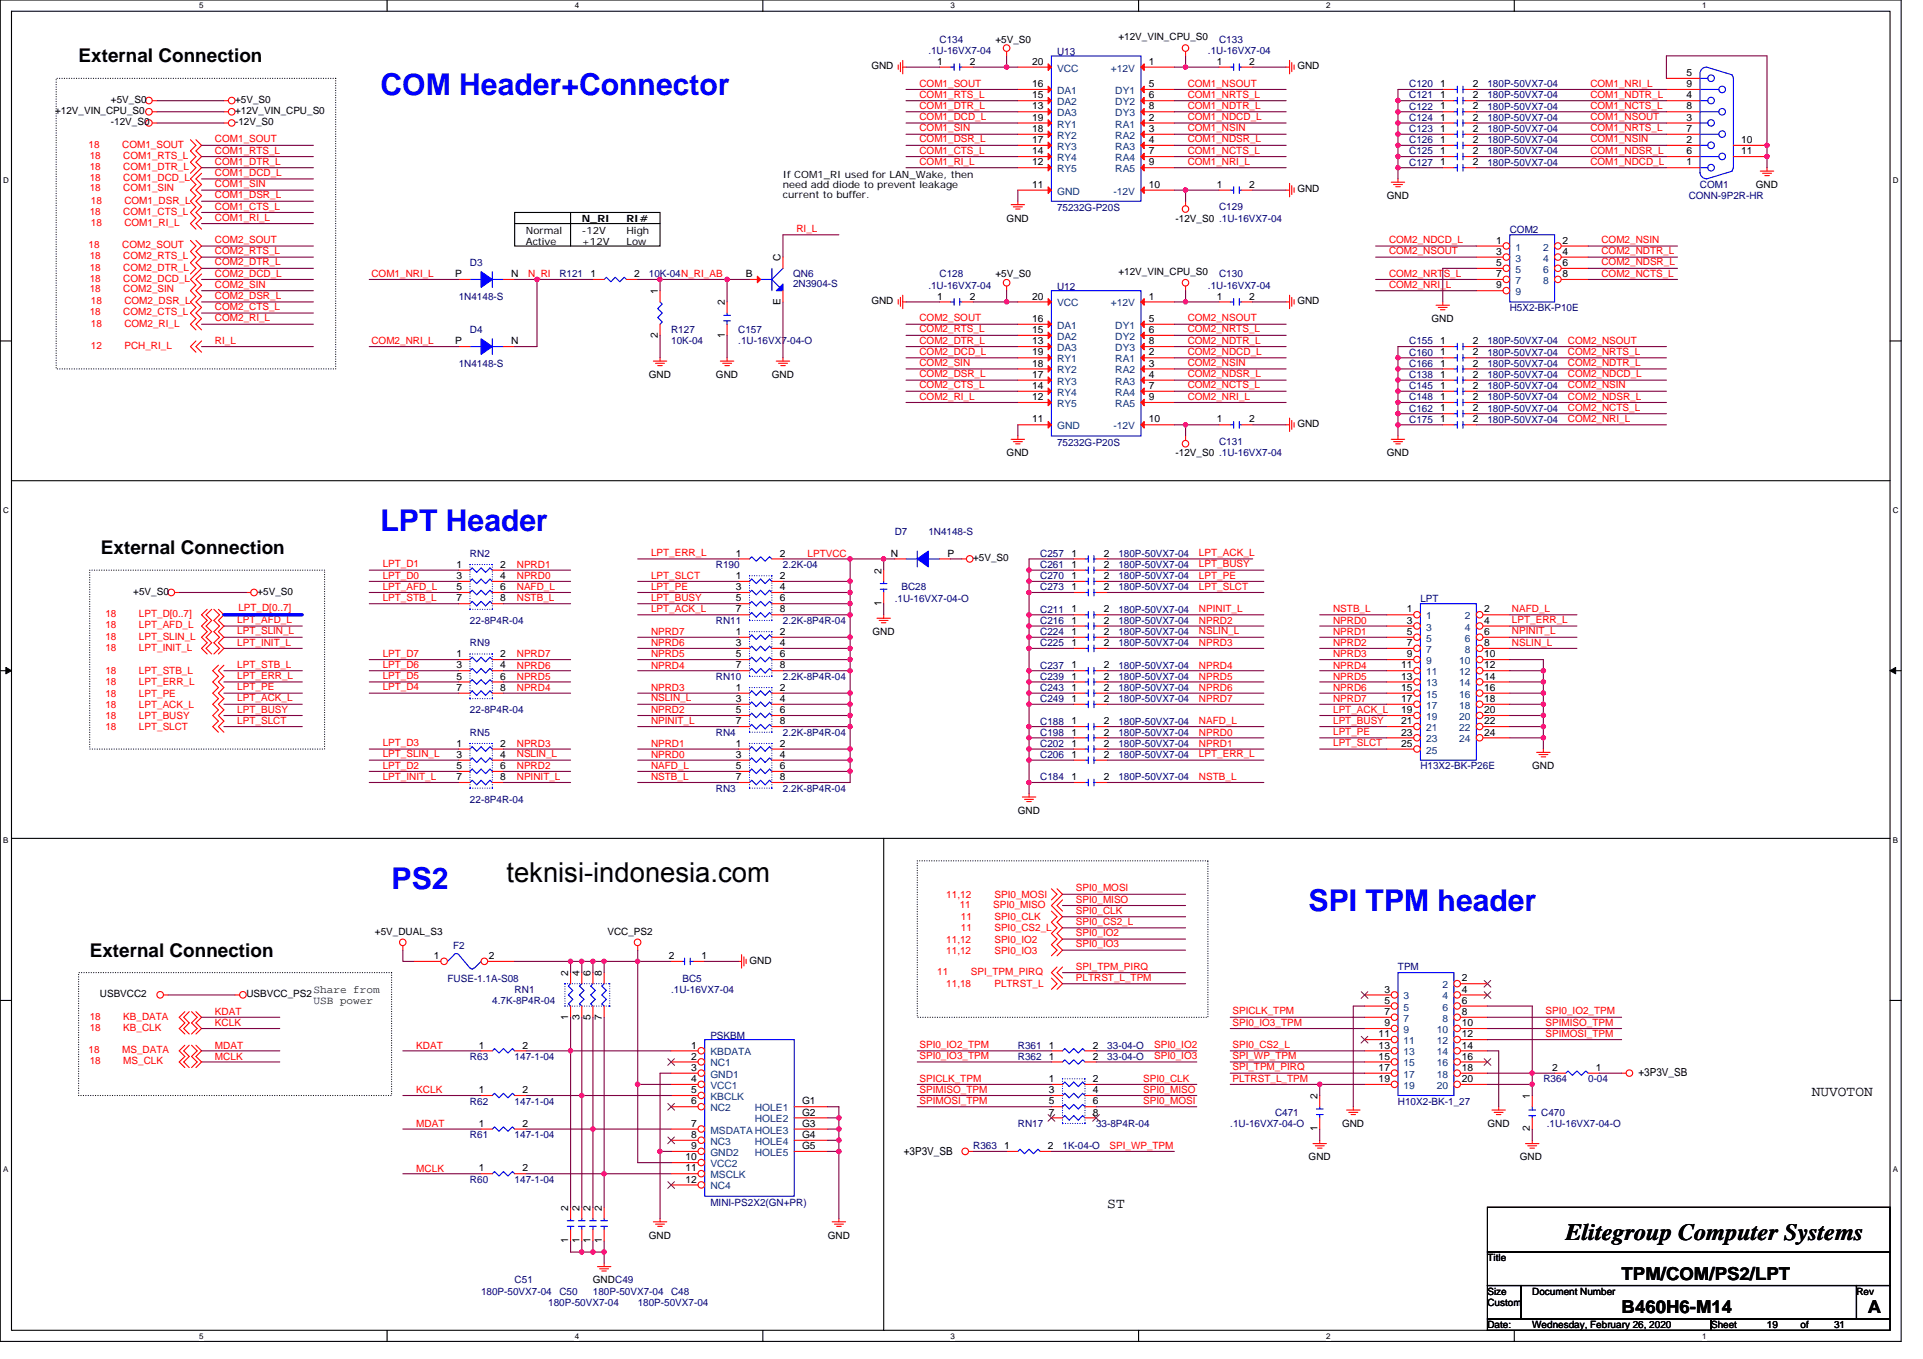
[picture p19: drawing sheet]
<svg xmlns="http://www.w3.org/2000/svg" width="297mm" height="210mm" viewBox="0 0 297 210" stroke-linecap="round" stroke-linejoin="round" font-family="sans-serif">
<defs><g id="words">
<g font-size="4.7" fill="#00f">
<text x="58.8" y="14.7">COM Header+Connector</text>
<text x="58.8" y="82">LPT Header</text>
<text x="60.5" y="137.3">PS2</text>
<text x="202.1" y="140.8">SPI TPM header</text>
</g>
<text font-size="4.2" x="78.2" y="136.3">teknisi-indonesia.com</text>
<text font-size="3.6" x="241.8" y="191.6">Elitegroup Computer Systems</text>
<g font-size="2.9">
<text x="12.1" y="9.6">External Connection</text>
<text x="15.6" y="85.6">External Connection</text>
<text x="13.9" y="147.8">External Connection</text>
</g>
<g font-size="2.8">
<text x="250.5" y="197.7">TPM/COM/PS2/LPT</text>
<text x="250.5" y="202.9">B460H6-M14</text>
<text x="288.5" y="202.9">A</text>
</g>
<g font-size="2.2">
<text x="279.9" y="169.4">NUVOTON</text>
<text x="171" y="186.6">ST</text>
</g>
<g font-size="1.7" fill="#008000">
<text x="48.4" y="153.4">Share from</text>
<text x="48.4" y="155.1">USB power</text>
</g>
<g font-size="1.7">
<text x="253.1" y="166.3">+3P3V_SB</text>
<text x="139.6" y="178.4">+3P3V_SB</text>
</g>
<g font-size="1.5">
<text x="134.6" y="10.7">GND</text>
<text x="144.8" y="10">1</text>
<text x="149.8" y="10">2</text>
<text x="153.8" y="6.6">+5V_S0</text>
<text x="159.4" y="10">20</text>
<text x="172.8" y="6.2">+12V_VIN_CPU_S0</text>
<text x="177.4" y="10">1</text>
<text x="187.9" y="10">1</text>
<text x="193" y="10">2</text>
<text x="200.4" y="10.7">GND</text>
<text x="260.5" y="11.7">5</text>
<text x="8.5" y="17.6">+12V_VIN_CPU_S0</text>
<text x="17.1" y="15.9">+5V_S0</text>
<text x="36.3" y="15.9">+5V_S0</text>
<text x="36.3" y="17.6">+12V_VIN_CPU_S0</text>
<text x="159.4" y="13.5">16</text>
<text x="159.4" y="15.2">15</text>
<text x="159.4" y="16.9">13</text>
<text x="177.4" y="13.5">5</text>
<text x="177.4" y="15.2">6</text>
<text x="177.4" y="16.9">8</text>
<text x="222.5" y="13.5">1</text>
<text x="222.5" y="15.2">1</text>
<text x="222.5" y="16.9">1</text>
<text x="227.5" y="13.5">2</text>
<text x="227.5" y="15.2">2</text>
<text x="227.5" y="16.9">2</text>
<text x="260.5" y="13.5">9</text>
<text x="260.5" y="15.2">4</text>
<text x="260.5" y="16.9">8</text>
<text x="17.1" y="19.4">-12V_S0</text>
<text x="36.3" y="19.4">-12V_S0</text>
<text x="159.4" y="18.6">19</text>
<text x="159.4" y="20.4">18</text>
<text x="159.4" y="22.1">17</text>
<text x="159.4" y="23.8">14</text>
<text x="177.4" y="18.6">2</text>
<text x="177.4" y="20.4">3</text>
<text x="177.4" y="22.1">4</text>
<text x="177.4" y="23.8">7</text>
<text x="222.5" y="18.6">1</text>
<text x="222.5" y="22.1">1</text>
<text x="222.5" y="23.8">1</text>
<text x="222.5" y="20.4">1</text>
<text x="227.5" y="18.6">2</text>
<text x="227.5" y="22.1">2</text>
<text x="227.5" y="23.8">2</text>
<text x="227.5" y="20.4">2</text>
<text x="260.5" y="18.6">3</text>
<text x="260.5" y="20.4">7</text>
<text x="260.5" y="22.1">2</text>
<text x="260.5" y="23.8">6</text>
<text x="269" y="22.1">10</text>
<text x="269" y="23.8">11</text>
<text x="120.9" y="27.5">If COM1_RI used for LAN_Wake, then</text>
<text x="120.9" y="29">need add diode to prevent leakage</text>
<text x="159.4" y="25.5">12</text>
<text x="159.4" y="29">11</text>
<text x="177.4" y="25.5">9</text>
<text x="177.4" y="29">10</text>
<text x="187.9" y="29">1</text>
<text x="193" y="29">2</text>
<text x="200.4" y="29.7">GND</text>
<text x="222.5" y="25.5">1</text>
<text x="227.5" y="25.5">2</text>
<text x="260.5" y="25.5">1</text>
<text x="271.2" y="29">GND</text>
<text x="89.9" y="34.4">N_RI</text>
<text x="96.8" y="34.4">RI#</text>
<text x="120.9" y="30.5">current to buffer.</text>
<text x="155.5" y="34.2">GND</text>
<text x="181.6" y="34.2">-12V_S0 .1U-16VX7-04</text>
<text x="214.2" y="30.8">GND</text>
<text x="81.2" y="37.8">Active</text>
<text x="81.2" y="36.1">Normal</text>
<text x="89.9" y="37.8">+12V</text>
<text x="89.9" y="36.1">-12V</text>
<text x="96.8" y="36.1">High</text>
<text x="96.8" y="37.8">Low</text>
<text x="120.6" y="40.3" transform="rotate(-90 120.6 40.3)">C</text>
<text x="231.1" y="37.7">1</text>
<text x="231.1" y="39.4">3</text>
<text x="231.1" y="41.1">5</text>
<text x="241.3" y="37.7">2</text>
<text x="241.3" y="39.4">4</text>
<text x="241.3" y="41.1">6</text>
<text x="70.3" y="42.8">P</text>
<text x="79" y="42.8">N</text>
<text x="91.2" y="42.8">1</text>
<text x="98" y="42.8">2</text>
<text x="101.6" y="45.4" transform="rotate(-90 101.6 45.4)">1</text>
<text x="111.9" y="47.2" transform="rotate(-90 111.9 47.2)">2</text>
<text x="115.2" y="42.8">B</text>
<text x="120.6" y="47.2" transform="rotate(-90 120.6 47.2)">E</text>
<text x="134.6" y="47">GND</text>
<text x="144.8" y="46.3">1</text>
<text x="149.8" y="46.3">2</text>
<text x="153.8" y="42.9">+5V_S0</text>
<text x="159.4" y="46.3">20</text>
<text x="172.8" y="42.5">+12V_VIN_CPU_S0</text>
<text x="177.4" y="46.3">1</text>
<text x="187.9" y="46.3">1</text>
<text x="193" y="46.3">2</text>
<text x="200.4" y="47">GND</text>
<text x="231.1" y="42.8">7</text>
<text x="231.1" y="44.6">9</text>
<text x="241.3" y="42.8">8</text>
<text x="70.3" y="53.2">P</text>
<text x="79" y="53.2">N</text>
<text x="101.6" y="52.2" transform="rotate(-90 101.6 52.2)">2</text>
<text x="111.9" y="52.2" transform="rotate(-90 111.9 52.2)">1</text>
<text x="159.4" y="49.7">16</text>
<text x="159.4" y="51.5">15</text>
<text x="159.4" y="53.2">13</text>
<text x="177.4" y="49.7">5</text>
<text x="177.4" y="51.5">6</text>
<text x="177.4" y="53.2">8</text>
<text x="221.1" y="49.8">GND</text>
<text x="222.5" y="53.2">1</text>
<text x="227.5" y="53.2">2</text>
<text x="100.2" y="58.4">GND</text>
<text x="110.6" y="58.4">GND</text>
<text x="119.2" y="58.4">GND</text>
<text x="159.4" y="54.9">19</text>
<text x="159.4" y="56.6">18</text>
<text x="159.4" y="58.4">17</text>
<text x="177.4" y="54.9">2</text>
<text x="177.4" y="56.6">3</text>
<text x="177.4" y="58.4">4</text>
<text x="222.5" y="58.4">1</text>
<text x="222.5" y="56.6">1</text>
<text x="222.5" y="54.9">1</text>
<text x="227.5" y="58.4">2</text>
<text x="227.5" y="56.6">2</text>
<text x="227.5" y="54.9">2</text>
<text x="159.4" y="60.1">14</text>
<text x="159.4" y="61.8">12</text>
<text x="159.4" y="65.3">11</text>
<text x="177.4" y="60.1">7</text>
<text x="177.4" y="61.8">9</text>
<text x="177.4" y="65.3">10</text>
<text x="187.9" y="65.3">1</text>
<text x="193" y="65.3">2</text>
<text x="200.4" y="66">GND</text>
<text x="222.5" y="63.6">1</text>
<text x="222.5" y="61.8">1</text>
<text x="222.5" y="65.3">1</text>
<text x="222.5" y="60.1">1</text>
<text x="227.5" y="63.6">2</text>
<text x="227.5" y="61.8">2</text>
<text x="227.5" y="65.3">2</text>
<text x="227.5" y="60.1">2</text>
<text x="155.5" y="70.5">GND</text>
<text x="181.6" y="70.5">-12V_S0 .1U-16VX7-04</text>
<text x="214.2" y="70.5">GND</text>
<text x="70.5" y="87.7">1</text>
<text x="70.5" y="89.5">3</text>
<text x="77.3" y="87.7">2</text>
<text x="77.3" y="89.5">4</text>
<text x="113.7" y="86">1</text>
<text x="113.7" y="89.5">1</text>
<text x="120.4" y="86">2</text>
<text x="120.4" y="89.5">2</text>
<text x="136.1" y="88.6" transform="rotate(-90 136.1 88.6)">2</text>
<text x="137.6" y="86">N</text>
<text x="146.3" y="86">P</text>
<text x="150.3" y="86.7">+5V_S0</text>
<text x="165.5" y="86">1</text>
<text x="165.5" y="87.7">1</text>
<text x="165.5" y="89.5">1</text>
<text x="170.5" y="86">2</text>
<text x="170.5" y="87.7">2</text>
<text x="170.5" y="89.5">2</text>
<text x="20.6" y="91.9">+5V_S0</text>
<text x="39.8" y="91.9">+5V_S0</text>
<text x="70.5" y="91.2">5</text>
<text x="70.5" y="92.9">7</text>
<text x="77.3" y="91.2">6</text>
<text x="77.3" y="92.9">8</text>
<text x="113.7" y="91.2">3</text>
<text x="113.7" y="92.9">5</text>
<text x="113.7" y="94.6">7</text>
<text x="120.4" y="91.2">4</text>
<text x="120.4" y="92.9">6</text>
<text x="120.4" y="94.6">8</text>
<text x="136.1" y="93.6" transform="rotate(-90 136.1 93.6)">1</text>
<text x="165.5" y="94.6">1</text>
<text x="165.5" y="91.2">1</text>
<text x="170.5" y="94.6">2</text>
<text x="170.5" y="91.2">2</text>
<text x="217.3" y="94.6">1</text>
<text x="229.3" y="94.6">2</text>
<text x="70.5" y="101.6">1</text>
<text x="77.3" y="101.6">2</text>
<text x="113.7" y="98.1">1</text>
<text x="113.7" y="99.8">3</text>
<text x="113.7" y="101.6">5</text>
<text x="120.4" y="98.1">2</text>
<text x="120.4" y="99.8">4</text>
<text x="120.4" y="101.6">6</text>
<text x="134.8" y="98.1">GND</text>
<text x="165.5" y="96.4">1</text>
<text x="165.5" y="98.1">1</text>
<text x="165.5" y="99.8">1</text>
<text x="170.5" y="96.4">2</text>
<text x="170.5" y="98.1">2</text>
<text x="170.5" y="99.8">2</text>
<text x="217.3" y="96.4">3</text>
<text x="217.3" y="98.1">5</text>
<text x="217.3" y="99.8">7</text>
<text x="217.3" y="101.6">9</text>
<text x="229.3" y="98.1">6</text>
<text x="229.3" y="99.8">8</text>
<text x="229.3" y="96.4">4</text>
<text x="229.3" y="101.6">10</text>
<text x="70.5" y="103.3">3</text>
<text x="70.5" y="105">5</text>
<text x="70.5" y="106.7">7</text>
<text x="77.3" y="103.3">4</text>
<text x="77.3" y="105">6</text>
<text x="77.3" y="106.7">8</text>
<text x="113.7" y="103.3">7</text>
<text x="113.7" y="106.7">1</text>
<text x="120.4" y="103.3">8</text>
<text x="120.4" y="106.7">2</text>
<text x="165.5" y="105">1</text>
<text x="165.5" y="106.7">1</text>
<text x="165.5" y="103.3">1</text>
<text x="170.5" y="105">2</text>
<text x="170.5" y="106.7">2</text>
<text x="170.5" y="103.3">2</text>
<text x="216.4" y="103.3">11</text>
<text x="216.4" y="105">13</text>
<text x="216.4" y="106.7">15</text>
<text x="229.3" y="103.3">12</text>
<text x="229.3" y="105">14</text>
<text x="229.3" y="106.7">16</text>
<text x="113.7" y="108.5">3</text>
<text x="113.7" y="110.2">5</text>
<text x="113.7" y="111.9">7</text>
<text x="120.4" y="108.5">4</text>
<text x="120.4" y="110.2">6</text>
<text x="120.4" y="111.9">8</text>
<text x="165.5" y="111.9">1</text>
<text x="165.5" y="108.5">1</text>
<text x="165.5" y="113.6">1</text>
<text x="170.5" y="111.9">2</text>
<text x="170.5" y="108.5">2</text>
<text x="170.5" y="113.6">2</text>
<text x="216.4" y="108.5">17</text>
<text x="216.4" y="110.2">19</text>
<text x="216.4" y="111.9">21</text>
<text x="216.4" y="113.6">23</text>
<text x="229.3" y="108.5">18</text>
<text x="229.3" y="110.2">20</text>
<text x="229.3" y="111.9">22</text>
<text x="229.3" y="113.6">24</text>
<text x="70.5" y="115.4">1</text>
<text x="70.5" y="117.1">3</text>
<text x="70.5" y="118.8">5</text>
<text x="77.3" y="115.4">2</text>
<text x="77.3" y="117.1">4</text>
<text x="77.3" y="118.8">6</text>
<text x="113.7" y="115.4">1</text>
<text x="113.7" y="117.1">3</text>
<text x="113.7" y="118.8">5</text>
<text x="120.4" y="115.4">2</text>
<text x="120.4" y="117.1">4</text>
<text x="120.4" y="118.8">6</text>
<text x="165.5" y="117.1">1</text>
<text x="165.5" y="115.4">1</text>
<text x="170.5" y="117.1">2</text>
<text x="170.5" y="115.4">2</text>
<text x="216.4" y="115.4">25</text>
<text x="236.7" y="118.9">GND</text>
<text x="70.5" y="120.5">7</text>
<text x="77.3" y="120.5">8</text>
<text x="113.7" y="120.5">7</text>
<text x="120.4" y="120.5">8</text>
<text x="157.2" y="125.8">GND</text>
<text x="165.5" y="120.5">1</text>
<text x="170.5" y="120.5">2</text>
<text x="57.9" y="144.4">+5V_DUAL_S3</text>
<text x="67" y="148.2">1</text>
<text x="75.5" y="148.2">2</text>
<text x="93.8" y="144.4">VCC_PS2</text>
<text x="103.3" y="148.2">2</text>
<text x="108.3" y="148.2">1</text>
<text x="115.8" y="148.9">GND</text>
<text x="15.4" y="154.1">USBVCC2</text>
<text x="38.1" y="154.1">USBVCC_PS2</text>
<text x="87.8" y="150.8" transform="rotate(-90 87.8 150.8)">2</text>
<text x="89.5" y="150.8" transform="rotate(-90 89.5 150.8)">4</text>
<text x="91.2" y="150.8" transform="rotate(-90 91.2 150.8)">6</text>
<text x="93" y="150.8" transform="rotate(-90 93 150.8)">8</text>
<text x="213.8" y="153.4">3</text>
<text x="213.8" y="155.1">5</text>
<text x="225.8" y="153.4">4</text>
<text x="225.8" y="151.6">2</text>
<text x="225.8" y="155.1">6</text>
<text x="87.8" y="157.5" transform="rotate(-90 87.8 157.5)">1</text>
<text x="89.5" y="157.5" transform="rotate(-90 89.5 157.5)">3</text>
<text x="91.2" y="157.5" transform="rotate(-90 91.2 157.5)">5</text>
<text x="93" y="157.5" transform="rotate(-90 93 157.5)">7</text>
<text x="213" y="160.3">11</text>
<text x="213.8" y="156.8">7</text>
<text x="213.8" y="158.6">9</text>
<text x="225.8" y="156.8">8</text>
<text x="225.8" y="158.6">10</text>
<text x="225.8" y="160.3">12</text>
<text x="74" y="162">1</text>
<text x="80.7" y="162">2</text>
<text x="106.8" y="162">1</text>
<text x="106.8" y="163.7">2</text>
<text x="106.8" y="165.5">3</text>
<text x="106.8" y="167.2">4</text>
<text x="162" y="162">1</text>
<text x="162" y="167.2">1</text>
<text x="162" y="163.7">1</text>
<text x="168.8" y="162">2</text>
<text x="168.8" y="167.2">2</text>
<text x="168.8" y="163.7">2</text>
<text x="213" y="162">13</text>
<text x="213" y="163.7">15</text>
<text x="213" y="165.5">17</text>
<text x="213" y="167.2">19</text>
<text x="225.8" y="162">14</text>
<text x="225.8" y="163.7">16</text>
<text x="225.8" y="165.5">18</text>
<text x="225.8" y="167.2">20</text>
<text x="239.8" y="165.5">2</text>
<text x="246.5" y="165.5">1</text>
<text x="74" y="168.9">1</text>
<text x="80.7" y="168.9">2</text>
<text x="106.8" y="168.9">5</text>
<text x="106.8" y="170.6">6</text>
<text x="123.9" y="170.6">G1</text>
<text x="123.9" y="172.4">G2</text>
<text x="162" y="168.9">3</text>
<text x="162" y="170.6">5</text>
<text x="162" y="172.4">7</text>
<text x="168.8" y="168.9">4</text>
<text x="168.8" y="170.6">6</text>
<text x="168.8" y="172.4">8</text>
<text x="203.5" y="169.8" transform="rotate(-90 203.5 169.8)">2</text>
<text x="236.3" y="169.8" transform="rotate(-90 236.3 169.8)">1</text>
<text x="74" y="174.1">1</text>
<text x="80.7" y="174.1">2</text>
<text x="105.9" y="179.3">10</text>
<text x="106.8" y="174.1">7</text>
<text x="106.8" y="175.8">8</text>
<text x="106.8" y="177.5">9</text>
<text x="123.9" y="177.5">G5</text>
<text x="123.9" y="174.1">G3</text>
<text x="123.9" y="175.8">G4</text>
<text x="155.1" y="177.5">1</text>
<text x="161.9" y="177.5">2</text>
<text x="202.1" y="179.3">GND</text>
<text x="203.5" y="174.8" transform="rotate(-90 203.5 174.8)">1</text>
<text x="207.3" y="174.1">GND</text>
<text x="229.8" y="174.1">GND</text>
<text x="234.8" y="179.3">GND</text>
<text x="236.3" y="174.8" transform="rotate(-90 236.3 174.8)">2</text>
<text x="74" y="181">1</text>
<text x="80.7" y="181">2</text>
<text x="105.9" y="181">11</text>
<text x="105.9" y="182.7">12</text>
<text x="87.8" y="187.1" transform="rotate(-90 87.8 187.1)">2</text>
<text x="89.5" y="187.1" transform="rotate(-90 89.5 187.1)">2</text>
<text x="91.2" y="187.1" transform="rotate(-90 91.2 187.1)">2</text>
<text x="93" y="187.1" transform="rotate(-90 93 187.1)">2</text>
<text x="100.2" y="191.4">GND</text>
<text x="127.9" y="191.4">GND</text>
<text x="87.8" y="192.1" transform="rotate(-90 87.8 192.1)">1</text>
<text x="89.5" y="192.1" transform="rotate(-90 89.5 192.1)">1</text>
<text x="91.2" y="192.1" transform="rotate(-90 91.2 192.1)">1</text>
<text x="93" y="192.1" transform="rotate(-90 93 192.1)">1</text>
<text x="229.8" y="194.9">Title</text>
<text x="91.6" y="198.3">GNDC49</text>
<text x="229.8" y="200">Size</text>
<text x="229.8" y="201.8">Custom</text>
<text x="236.7" y="200">Document Number</text>
<text x="286.8" y="200">Rev</text>
<text x="229.8" y="205.2">Date:</text>
<text x="236.7" y="205.2">Wednesday, February 26, 2020</text>
<text x="264.3" y="205.2">Sheet</text>
<text x="272.9" y="205.2">19</text>
<text x="278.1" y="205.2">of</text>
<text x="283.3" y="205.2">31</text>
</g>
<g font-size="1.5" fill="#000080">
<text x="143.4" y="8.3">.1U-16VX7-04</text>
<text x="145.1" y="6.6">C134</text>
<text x="163.3" y="8.5">U13</text>
<text x="186.6" y="8.3">.1U-16VX7-04</text>
<text x="188.3" y="6.6">C133</text>
<text x="217.7" y="13.5">C120</text>
<text x="217.7" y="15.2">C121</text>
<text x="217.7" y="17">C122</text>
<text x="229.8" y="13.5">180P-50VX7-04</text>
<text x="229.8" y="15.2">180P-50VX7-04</text>
<text x="229.8" y="17">180P-50VX7-04</text>
<text x="217.7" y="18.7">C124</text>
<text x="217.7" y="22.1">C126</text>
<text x="217.7" y="23.9">C125</text>
<text x="217.7" y="20.4">C123</text>
<text x="229.8" y="18.7">180P-50VX7-04</text>
<text x="229.8" y="22.1">180P-50VX7-04</text>
<text x="229.8" y="23.9">180P-50VX7-04</text>
<text x="229.8" y="20.4">180P-50VX7-04</text>
<text x="217.7" y="25.6">C127</text>
<text x="229.8" y="25.6">180P-50VX7-04</text>
<text x="262.6" y="29">COM1</text>
<text x="163.3" y="32.7">75232G-P20S</text>
<text x="188.3" y="32.5">C129</text>
<text x="233.2" y="35.9">COM2</text>
<text x="260.9" y="30.8">CONN-9P2R-HR</text>
<text x="72.6" y="41.1">D3</text>
<text x="70.9" y="46.3">1N4148-S</text>
<text x="86.4" y="42.9">R121</text>
<text x="100.2" y="42.9">10K-04N_RI_AB</text>
<text x="122.5" y="42.9">QN6</text>
<text x="122.5" y="44.4">2N3904-S</text>
<text x="143.4" y="44.6">.1U-16VX7-04</text>
<text x="145.1" y="42.9">C128</text>
<text x="163.3" y="44.8">U12</text>
<text x="186.6" y="44.6">.1U-16VX7-04</text>
<text x="188.3" y="42.9">C130</text>
<text x="72.6" y="51.5">D4</text>
<text x="103.7" y="51.5">R127</text>
<text x="103.7" y="53.2">10K-04</text>
<text x="114" y="51.5">C157</text>
<text x="114" y="53.2">.1U-16VX7-04-O</text>
<text x="217.7" y="53.2">C155</text>
<text x="229.8" y="53.2">180P-50VX7-04</text>
<text x="233.2" y="48">H5X2-BK-P10E</text>
<text x="70.9" y="56.7">1N4148-S</text>
<text x="217.7" y="58.4">C138</text>
<text x="217.7" y="56.7">C166</text>
<text x="217.7" y="54.9">C160</text>
<text x="229.8" y="58.4">180P-50VX7-04</text>
<text x="229.8" y="56.7">180P-50VX7-04</text>
<text x="229.8" y="54.9">180P-50VX7-04</text>
<text x="217.7" y="63.6">C162</text>
<text x="217.7" y="61.8">C148</text>
<text x="217.7" y="65.3">C175</text>
<text x="217.7" y="60.1">C145</text>
<text x="229.8" y="63.6">180P-50VX7-04</text>
<text x="229.8" y="61.8">180P-50VX7-04</text>
<text x="229.8" y="65.3">180P-50VX7-04</text>
<text x="229.8" y="60.1">180P-50VX7-04</text>
<text x="163.3" y="68.9">75232G-P20S</text>
<text x="188.3" y="68.8">C131</text>
<text x="138.2" y="82.6">D7</text>
<text x="143.4" y="82.6">1N4148-S</text>
<text x="72.6" y="86">RN2</text>
<text x="110.6" y="87.8">R190</text>
<text x="120.9" y="87.8">2.2K-04</text>
<text x="160.7" y="86">C257</text>
<text x="160.7" y="87.8">C261</text>
<text x="160.7" y="89.5">C270</text>
<text x="172.8" y="86">180P-50VX7-04</text>
<text x="172.8" y="87.8">180P-50VX7-04</text>
<text x="172.8" y="89.5">180P-50VX7-04</text>
<text x="138.2" y="92.9">.1U-16VX7-04-O</text>
<text x="139.3" y="91.2">BC28</text>
<text x="160.7" y="94.7">C211</text>
<text x="160.7" y="91.2">C273</text>
<text x="172.8" y="94.7">180P-50VX7-04</text>
<text x="172.8" y="91.2">180P-50VX7-04</text>
<text x="219.4" y="92.9">LPT</text>
<text x="72.6" y="99.9">RN9</text>
<text x="72.6" y="96.4">22-8P4R-04</text>
<text x="110.6" y="96.4">RN11</text>
<text x="120.9" y="96.4">2.2K-8P4R-04</text>
<text x="160.7" y="96.4">C216</text>
<text x="160.7" y="98.1">C224</text>
<text x="160.7" y="99.9">C225</text>
<text x="172.8" y="96.4">180P-50VX7-04</text>
<text x="172.8" y="98.1">180P-50VX7-04</text>
<text x="172.8" y="99.9">180P-50VX7-04</text>
<text x="110.6" y="105">RN10</text>
<text x="120.9" y="105">2.2K-8P4R-04</text>
<text x="160.7" y="105">C239</text>
<text x="160.7" y="106.8">C243</text>
<text x="160.7" y="103.3">C237</text>
<text x="172.8" y="105">180P-50VX7-04</text>
<text x="172.8" y="106.8">180P-50VX7-04</text>
<text x="172.8" y="103.3">180P-50VX7-04</text>
<text x="72.6" y="113.7">RN5</text>
<text x="72.6" y="110.2">22-8P4R-04</text>
<text x="110.6" y="113.7">RN4</text>
<text x="120.9" y="113.7">2.2K-8P4R-04</text>
<text x="160.7" y="112">C188</text>
<text x="160.7" y="108.5">C249</text>
<text x="160.7" y="113.7">C198</text>
<text x="172.8" y="112">180P-50VX7-04</text>
<text x="172.8" y="108.5">180P-50VX7-04</text>
<text x="172.8" y="113.7">180P-50VX7-04</text>
<text x="160.7" y="117.1">C206</text>
<text x="160.7" y="115.4">C202</text>
<text x="172.8" y="117.1">180P-50VX7-04</text>
<text x="172.8" y="115.4">180P-50VX7-04</text>
<text x="219.4" y="118.9">H13X2-BK-P26E</text>
<text x="72.6" y="124">22-8P4R-04</text>
<text x="110.6" y="122.3">RN3</text>
<text x="120.9" y="122.3">2.2K-8P4R-04</text>
<text x="160.7" y="120.6">C184</text>
<text x="172.8" y="120.6">180P-50VX7-04</text>
<text x="70" y="146.7">F2</text>
<text x="215.9" y="149.9">TPM</text>
<text x="69.1" y="151.7">FUSE-1.1A-S08</text>
<text x="76" y="155.1">4.7K-8P4R-04</text>
<text x="79.5" y="153.4">RN1</text>
<text x="103.7" y="153.4">.1U-16VX7-04</text>
<text x="105.4" y="151.7">BC5</text>
<text x="109.7" y="160.5">PSKBM</text>
<text x="72.6" y="163.8">R63</text>
<text x="79.5" y="163.8">147-1-04</text>
<text x="157.2" y="162">R361</text>
<text x="157.2" y="163.8">R362</text>
<text x="171" y="162">33-04-O</text>
<text x="171" y="163.8">33-04-O</text>
<text x="238.4" y="167.2">R364</text>
<text x="245.3" y="167.2">0-04</text>
<text x="72.6" y="170.7">R62</text>
<text x="79.5" y="170.7">147-1-04</text>
<text x="197" y="172.4">C471</text>
<text x="215.9" y="170.7">H10X2-BK-1_27</text>
<text x="238.1" y="172.4">C470</text>
<text x="72.6" y="175.9">R61</text>
<text x="79.5" y="175.9">147-1-04</text>
<text x="150.3" y="177.6">R363</text>
<text x="157.2" y="174.1">RN17</text>
<text x="164.1" y="177.6">1K-04-O</text>
<text x="169.3" y="174.1">33-8P4R-04</text>
<text x="190" y="174.1">.1U-16VX7-04-O</text>
<text x="238.9" y="174.1">.1U-16VX7-04-O</text>
<text x="72.6" y="182.8">R60</text>
<text x="79.5" y="182.8">147-1-04</text>
<text x="109.7" y="186.4">MINI-PS2X2(GN+PR)</text>
<text x="74.3" y="200">180P-50VX7-04</text>
<text x="79.5" y="198.3">C51</text>
<text x="84.7" y="201.8">180P-50VX7-04</text>
<text x="86.4" y="200">C50</text>
<text x="91.6" y="200">180P-50VX7-04</text>
<text x="98.5" y="201.8">180P-50VX7-04</text>
<text x="103.7" y="200">C48</text>
</g>
<g font-size="1.5" fill="#004080">
<text x="163.3" y="11.1">VCC</text>
<text x="171.6" y="11.1">+12V</text>
<text x="163.3" y="14.5">DA1</text>
<text x="163.3" y="16.3">DA2</text>
<text x="163.3" y="18">DA3</text>
<text x="172.3" y="14.5">DY1</text>
<text x="172.3" y="16.3">DY2</text>
<text x="172.3" y="18">DY3</text>
<text x="163.3" y="19.7">RY1</text>
<text x="163.3" y="21.4">RY2</text>
<text x="163.3" y="23.2">RY3</text>
<text x="172.3" y="19.7">RA1</text>
<text x="172.3" y="21.4">RA2</text>
<text x="172.3" y="23.2">RA3</text>
<text x="163.3" y="24.9">RY4</text>
<text x="163.3" y="26.6">RY5</text>
<text x="172.3" y="24.9">RA4</text>
<text x="172.3" y="26.6">RA5</text>
<text x="163.3" y="30.1">GND</text>
<text x="172" y="30.1">-12V</text>
<text x="234.1" y="38.7">1</text>
<text x="234.1" y="40.4">3</text>
<text x="238.4" y="38.7">2</text>
<text x="238.4" y="40.4">4</text>
<text x="163.3" y="47.3">VCC</text>
<text x="171.6" y="47.3">+12V</text>
<text x="234.1" y="42.2">5</text>
<text x="234.1" y="43.9">7</text>
<text x="234.1" y="45.6">9</text>
<text x="238.4" y="42.2">6</text>
<text x="238.4" y="43.9">8</text>
<text x="163.3" y="50.8">DA1</text>
<text x="163.3" y="52.5">DA2</text>
<text x="172.3" y="50.8">DY1</text>
<text x="172.3" y="52.5">DY2</text>
<text x="163.3" y="54.3">DA3</text>
<text x="163.3" y="56">RY1</text>
<text x="163.3" y="57.7">RY2</text>
<text x="163.3" y="59.4">RY3</text>
<text x="172.3" y="54.3">DY3</text>
<text x="172.3" y="56">RA1</text>
<text x="172.3" y="57.7">RA2</text>
<text x="172.3" y="59.4">RA3</text>
<text x="163.3" y="61.2">RY4</text>
<text x="163.3" y="62.9">RY5</text>
<text x="172.3" y="61.2">RA4</text>
<text x="172.3" y="62.9">RA5</text>
<text x="163.3" y="66.3">GND</text>
<text x="172" y="66.3">-12V</text>
<text x="220.3" y="95.7">1</text>
<text x="226.3" y="95.7">2</text>
<text x="220.3" y="97.4">3</text>
<text x="220.3" y="99.2">5</text>
<text x="220.3" y="100.9">7</text>
<text x="226.3" y="99.2">6</text>
<text x="226.3" y="100.9">8</text>
<text x="226.3" y="97.4">4</text>
<text x="220.3" y="102.6">9</text>
<text x="220.3" y="104.3">11</text>
<text x="220.3" y="106.1">13</text>
<text x="220.3" y="107.8">15</text>
<text x="225.4" y="102.6">10</text>
<text x="225.4" y="104.3">12</text>
<text x="225.4" y="106.1">14</text>
<text x="225.4" y="107.8">16</text>
<text x="220.3" y="109.5">17</text>
<text x="220.3" y="111.3">19</text>
<text x="220.3" y="113">21</text>
<text x="225.4" y="109.5">18</text>
<text x="225.4" y="111.3">20</text>
<text x="225.4" y="113">22</text>
<text x="220.3" y="114.7">23</text>
<text x="220.3" y="116.4">25</text>
<text x="225.4" y="114.7">24</text>
<text x="216.8" y="154.4">3</text>
<text x="222.8" y="154.4">4</text>
<text x="222.8" y="152.7">2</text>
<text x="216.8" y="156.1">5</text>
<text x="216.8" y="157.9">7</text>
<text x="216.8" y="159.6">9</text>
<text x="216.8" y="161.3">11</text>
<text x="221.9" y="159.6">10</text>
<text x="221.9" y="161.3">12</text>
<text x="222.8" y="156.1">6</text>
<text x="222.8" y="157.9">8</text>
<text x="109.7" y="163.1">KBDATA</text>
<text x="109.7" y="164.8">NC1</text>
<text x="109.7" y="166.5">GND1</text>
<text x="216.8" y="163.1">13</text>
<text x="216.8" y="164.8">15</text>
<text x="216.8" y="166.5">17</text>
<text x="221.9" y="163.1">14</text>
<text x="221.9" y="164.8">16</text>
<text x="221.9" y="166.5">18</text>
<text x="109.7" y="168.3">VCC1</text>
<text x="109.7" y="170">KBCLK</text>
<text x="109.7" y="171.7">NC2</text>
<text x="116.6" y="171.7">HOLE1</text>
<text x="116.6" y="173.4">HOLE2</text>
<text x="216.8" y="168.3">19</text>
<text x="221.9" y="168.3">20</text>
<text x="109.7" y="175.2">MSDATA HOLE3</text>
<text x="109.7" y="176.9">NC3</text>
<text x="109.7" y="178.6">GND2</text>
<text x="116.6" y="178.6">HOLE5</text>
<text x="116.6" y="176.9">HOLE4</text>
<text x="109.7" y="180.3">VCC2</text>
<text x="109.7" y="182.1">MSCLK</text>
<text x="109.7" y="183.8">NC4</text>
</g>
<g font-size="1.5" fill="#f00">
<text x="142" y="13.4">COM1_SOUT</text>
<text x="142" y="15.1">COM1_RTS_L</text>
<text x="142" y="16.8">COM1_DTR_L</text>
<text x="183.5" y="13.4">COM1_NSOUT</text>
<text x="183.5" y="15.1">COM1_NRTS_L</text>
<text x="183.5" y="16.8">COM1_NDTR_L</text>
<text x="245.7" y="13.4">COM1_NRI_L</text>
<text x="245.7" y="15.1">COM1_NDTR_L</text>
<text x="245.7" y="16.8">COM1_NCTS_L</text>
<text x="13.7" y="22.8">18</text>
<text x="18.9" y="22.8">COM1_SOUT</text>
<text x="33.2" y="22">COM1_SOUT</text>
<text x="33.2" y="23.7">COM1_RTS_L</text>
<text x="142" y="23.7">COM1_CTS_L</text>
<text x="142" y="18.6">COM1_DCD_L</text>
<text x="142" y="20.3">COM1_SIN</text>
<text x="142" y="22">COM1_DSR_L</text>
<text x="183.5" y="23.7">COM1_NCTS_L</text>
<text x="183.5" y="18.6">COM1_NDCD_L</text>
<text x="183.5" y="20.3">COM1_NSIN</text>
<text x="183.5" y="22">COM1_NDSR_L</text>
<text x="245.7" y="23.7">COM1_NDSR_L</text>
<text x="245.7" y="22">COM1_NSIN</text>
<text x="245.7" y="18.6">COM1_NSOUT</text>
<text x="245.7" y="20.3">COM1_NRTS_L</text>
<text x="13.9" y="24.6">18</text>
<text x="13.9" y="29.5">18</text>
<text x="13.9" y="28">18</text>
<text x="13.9" y="26.3">18</text>
<text x="19" y="24.6">COM1_RTS_L</text>
<text x="19" y="29.5">COM1_SIN</text>
<text x="19" y="28">COM1_DCD_L</text>
<text x="19" y="26.3">COM1_DTR_L</text>
<text x="33.2" y="27.2">COM1_DCD_L</text>
<text x="33.2" y="28.9">COM1_SIN</text>
<text x="33.2" y="25.5">COM1_DTR_L</text>
<text x="142" y="25.5">COM1_RI_L</text>
<text x="183.5" y="25.5">COM1_NRI_L</text>
<text x="245.7" y="25.5">COM1_NDCD_L</text>
<text x="13.9" y="33.2">18</text>
<text x="14" y="31.5">18</text>
<text x="14" y="34.9">18</text>
<text x="19" y="33.2">COM1_CTS_L</text>
<text x="19.2" y="31.5">COM1_DSR_L</text>
<text x="19.2" y="34.9">COM1_RI_L</text>
<text x="33.2" y="32.4">COM1_CTS_L</text>
<text x="33.2" y="34.1">COM1_RI_L</text>
<text x="33.2" y="30.6">COM1_DSR_L</text>
<text x="123" y="35.8">RI_L</text>
<text x="13.7" y="38.4">18</text>
<text x="13.9" y="40.1">18</text>
<text x="13.9" y="41.8">18</text>
<text x="18.9" y="38.4">COM2_SOUT</text>
<text x="19" y="40.1">COM2_RTS_L</text>
<text x="19" y="41.8">COM2_DTR_L</text>
<text x="33.2" y="37.6">COM2_SOUT</text>
<text x="33.2" y="39.3">COM2_RTS_L</text>
<text x="33.2" y="41">COM2_DTR_L</text>
<text x="214.6" y="37.6">COM2_NDCD_L</text>
<text x="214.6" y="39.3">COM2_NSOUT</text>
<text x="247.4" y="37.6">COM2_NSIN</text>
<text x="247.4" y="39.3">COM2_NDTR_L</text>
<text x="247.4" y="41">COM2_NDSR_L</text>
<text x="13.9" y="45.1">18</text>
<text x="13.9" y="43.5">18</text>
<text x="14" y="47">18</text>
<text x="19" y="45.1">COM2_SIN</text>
<text x="19" y="43.5">COM2_DCD_L</text>
<text x="19.2" y="47">COM2_DSR_L</text>
<text x="33.2" y="47.9">COM2_CTS_L</text>
<text x="33.2" y="42.7">COM2_DCD_L</text>
<text x="33.2" y="44.5">COM2_SIN</text>
<text x="33.2" y="46.2">COM2_DSR_L</text>
<text x="57.4" y="42.7">COM1_NRI_L</text>
<text x="81.6" y="42.7">N_RI</text>
<text x="214.6" y="42.7">COM2_NRTS_L</text>
<text x="214.6" y="44.5">COM2_NRI_L</text>
<text x="247.4" y="42.7">COM2_NCTS_L</text>
<text x="13.9" y="48.7">18</text>
<text x="14" y="53.9">12</text>
<text x="14" y="50.5">18</text>
<text x="19" y="48.7">COM2_CTS_L</text>
<text x="19.2" y="53.9">PCH_RI_L</text>
<text x="19.2" y="50.5">COM2_RI_L</text>
<text x="33.2" y="49.7">COM2_RI_L</text>
<text x="33.2" y="53.1">RI_L</text>
<text x="57.4" y="53.1">COM2_NRI_L</text>
<text x="142" y="49.7">COM2_SOUT</text>
<text x="142" y="51.4">COM2_RTS_L</text>
<text x="142" y="53.1">COM2_DTR_L</text>
<text x="183.5" y="49.7">COM2_NSOUT</text>
<text x="183.5" y="51.4">COM2_NRTS_L</text>
<text x="183.5" y="53.1">COM2_NDTR_L</text>
<text x="242.2" y="53.1">COM2_NSOUT</text>
<text x="142" y="54.8">COM2_DCD_L</text>
<text x="142" y="56.6">COM2_SIN</text>
<text x="142" y="58.3">COM2_DSR_L</text>
<text x="183.5" y="54.8">COM2_NDCD_L</text>
<text x="183.5" y="56.6">COM2_NSIN</text>
<text x="183.5" y="58.3">COM2_NDSR_L</text>
<text x="242.2" y="56.6">COM2_NDTR_L</text>
<text x="242.2" y="58.3">COM2_NDCD_L</text>
<text x="242.2" y="54.8">COM2_NRTS_L</text>
<text x="142" y="60">COM2_CTS_L</text>
<text x="142" y="61.7">COM2_RI_L</text>
<text x="183.5" y="60">COM2_NCTS_L</text>
<text x="183.5" y="61.7">COM2_NRI_L</text>
<text x="242.2" y="65.2">COM2_NRI_L</text>
<text x="242.2" y="63.5">COM2_NCTS_L</text>
<text x="242.2" y="61.7">COM2_NDSR_L</text>
<text x="242.2" y="60">COM2_NSIN</text>
<text x="59.1" y="89.4">LPT_D0</text>
<text x="59.1" y="87.7">LPT_D1</text>
<text x="79.8" y="87.8">NPRD1</text>
<text x="79.8" y="89.5">NPRD0</text>
<text x="100.6" y="89.4">LPT_SLCT</text>
<text x="100.6" y="85.9">LPT_ERR_L</text>
<text x="124.8" y="86">LPTVCC</text>
<text x="185.2" y="85.9">LPT_ACK_L</text>
<text x="185.2" y="87.7">LPT_BUSY</text>
<text x="185.2" y="89.4">LPT_PE</text>
<text x="16.3" y="95.4">18</text>
<text x="21.5" y="95.4">LPT_D[0..7]</text>
<text x="36.8" y="94.4">LPT_D[0..7]</text>
<text x="59.1" y="91.1">LPT_AFD_L</text>
<text x="59.1" y="92.8">LPT_STB_L</text>
<text x="79.8" y="91.1">NAFD_L</text>
<text x="79.8" y="92.8">NSTB_L</text>
<text x="100.6" y="91.1">LPT_PE</text>
<text x="100.6" y="92.8">LPT_BUSY</text>
<text x="100.6" y="94.6">LPT_ACK_L</text>
<text x="185.2" y="91.1">LPT_SLCT</text>
<text x="185.2" y="94.6">NPINIT_L</text>
<text x="205.9" y="94.6">NSTB_L</text>
<text x="233.5" y="94.6">NAFD_L</text>
<text x="16.3" y="97.1">18</text>
<text x="16.3" y="98.8">18</text>
<text x="16.3" y="100.5">18</text>
<text x="21.5" y="97.1">LPT_AFD_L</text>
<text x="21.5" y="98.8">LPT_SLIN_L</text>
<text x="21.5" y="100.5">LPT_INIT_L</text>
<text x="36.7" y="98">LPT_SLIN_L</text>
<text x="36.7" y="96.3">LPT_AFD_L</text>
<text x="36.7" y="99.7">LPT_INIT_L</text>
<text x="59.1" y="101.5">LPT_D7</text>
<text x="79.8" y="101.6">NPRD7</text>
<text x="100.6" y="98.1">NPRD7</text>
<text x="100.6" y="99.8">NPRD6</text>
<text x="100.6" y="101.6">NPRD5</text>
<text x="185.2" y="99.8">NPRD3</text>
<text x="185.2" y="98">NSLIN_L</text>
<text x="185.2" y="96.4">NPRD2</text>
<text x="205.9" y="98.1">NPRD1</text>
<text x="205.9" y="101.6">NPRD3</text>
<text x="205.9" y="99.8">NPRD2</text>
<text x="205.9" y="96.4">NPRD0</text>
<text x="233.5" y="96.3">LPT_ERR_L</text>
<text x="233.5" y="98">NPINIT_L</text>
<text x="233.5" y="99.7">NSLIN_L</text>
<text x="16.3" y="104.2">18</text>
<text x="16.3" y="107.6">18</text>
<text x="16.3" y="105.9">18</text>
<text x="21.5" y="104.2">LPT_STB_L</text>
<text x="21.5" y="107.6">LPT_PE</text>
<text x="21.5" y="105.9">LPT_ERR_L</text>
<text x="36.7" y="104.9">LPT_ERR_L</text>
<text x="36.7" y="103.2">LPT_STB_L</text>
<text x="36.7" y="106.7">LPT_PE</text>
<text x="59.1" y="103.2">LPT_D6</text>
<text x="59.1" y="104.9">LPT_D5</text>
<text x="59.1" y="106.7">LPT_D4</text>
<text x="79.8" y="106.8">NPRD4</text>
<text x="79.8" y="103.3">NPRD6</text>
<text x="79.8" y="105">NPRD5</text>
<text x="100.6" y="106.8">NPRD3</text>
<text x="100.6" y="103.3">NPRD4</text>
<text x="185.2" y="103.3">NPRD4</text>
<text x="185.2" y="105">NPRD5</text>
<text x="185.2" y="106.8">NPRD6</text>
<text x="205.9" y="103.3">NPRD4</text>
<text x="205.9" y="106.8">NPRD6</text>
<text x="205.9" y="105">NPRD5</text>
<text x="16.3" y="109.3">18</text>
<text x="16.3" y="111.1">18</text>
<text x="16.3" y="112.8">18</text>
<text x="21.5" y="109.3">LPT_ACK_L</text>
<text x="21.5" y="111.1">LPT_BUSY</text>
<text x="21.5" y="112.8">LPT_SLCT</text>
<text x="36.7" y="110.1">LPT_BUSY</text>
<text x="36.7" y="108.4">LPT_ACK_L</text>
<text x="36.7" y="111.8">LPT_SLCT</text>
<text x="100.6" y="111.8">NPINIT_L</text>
<text x="100.6" y="108.4">NSLIN_L</text>
<text x="100.6" y="110.2">NPRD2</text>
<text x="185.2" y="108.5">NPRD7</text>
<text x="185.2" y="113.7">NPRD0</text>
<text x="185.2" y="111.8">NAFD_L</text>
<text x="205.9" y="113.6">LPT_PE</text>
<text x="205.9" y="108.5">NPRD7</text>
<text x="205.9" y="110.1">LPT_ACK_L</text>
<text x="205.9" y="111.8">LPT_BUSY</text>
<text x="59.1" y="115.3">LPT_D3</text>
<text x="59.1" y="118.7">LPT_D2</text>
<text x="59.1" y="117">LPT_SLIN_L</text>
<text x="79.8" y="115.4">NPRD3</text>
<text x="79.8" y="118.9">NPRD2</text>
<text x="79.8" y="117">NSLIN_L</text>
<text x="100.6" y="117.1">NPRD0</text>
<text x="100.6" y="118.7">NAFD_L</text>
<text x="100.6" y="115.4">NPRD1</text>
<text x="185.2" y="117">LPT_ERR_L</text>
<text x="185.2" y="115.4">NPRD1</text>
<text x="205.9" y="115.3">LPT_SLCT</text>
<text x="59.1" y="120.5">LPT_INIT_L</text>
<text x="79.8" y="120.5">NPINIT_L</text>
<text x="100.6" y="120.5">NSTB_L</text>
<text x="185.2" y="120.5">NSTB_L</text>
<text x="166.2" y="137.7">SPI0_MOSI</text>
<text x="146.2" y="138.7">11,12</text>
<text x="148.2" y="140.3">11</text>
<text x="148.4" y="142.2">11</text>
<text x="148.4" y="143.9">11</text>
<text x="153.4" y="140.3">SPI0_MISO</text>
<text x="153.6" y="138.7">SPI0_MOSI</text>
<text x="153.6" y="142.2">SPI0_CLK</text>
<text x="153.6" y="143.9">SPI0_CS2_L</text>
<text x="166.2" y="139.5">SPI0_MISO</text>
<text x="166.2" y="141.2">SPI0_CLK</text>
<text x="166.2" y="142.9">SPI0_CS2_L</text>
<text x="146.2" y="145.6">11,12</text>
<text x="146.2" y="147.4">11,12</text>
<text x="153.6" y="145.6">SPI0_IO2</text>
<text x="153.6" y="147.4">SPI0_IO3</text>
<text x="166.2" y="146.4">SPI0_IO3</text>
<text x="166.2" y="144.7">SPI0_IO2</text>
<text x="166.2" y="149.8">SPI_TPM_PIRQ</text>
<text x="144.8" y="150.6">11</text>
<text x="146.2" y="152.5">11,18</text>
<text x="150" y="150.6">SPI_TPM_PIRQ</text>
<text x="153.6" y="152.5">PLTRST_L</text>
<text x="166.2" y="151.6">PLTRST_L_TPM</text>
<text x="13.9" y="157.5">18</text>
<text x="13.9" y="159.3">18</text>
<text x="19" y="157.5">KB_DATA</text>
<text x="19" y="159.3">KB_CLK</text>
<text x="33.2" y="158.6">KCLK</text>
<text x="33.2" y="156.8">KDAT</text>
<text x="142" y="161.9">SPI0_IO2_TPM</text>
<text x="178.3" y="161.9">SPI0_IO2</text>
<text x="190.4" y="156.7">SPICLK_TPM</text>
<text x="190.4" y="158.5">SPI0_IO3_TPM</text>
<text x="190.4" y="161.9">SPI0_CS2_L</text>
<text x="238.7" y="158.5">SPIMISO_TPM</text>
<text x="238.7" y="160.2">SPIMOSI_TPM</text>
<text x="238.7" y="156.7">SPI0_IO2_TPM</text>
<text x="13.7" y="162.7">18</text>
<text x="13.9" y="164.4">18</text>
<text x="18.9" y="162.7">MS_DATA</text>
<text x="19" y="164.4">MS_CLK</text>
<text x="33.2" y="163.7">MCLK</text>
<text x="33.2" y="162">MDAT</text>
<text x="64.3" y="162">KDAT</text>
<text x="142" y="167.1">SPICLK_TPM</text>
<text x="142" y="163.6">SPI0_IO3_TPM</text>
<text x="176.6" y="167.1">SPI0_CLK</text>
<text x="178.3" y="163.6">SPI0_IO3</text>
<text x="190.4" y="167.1">PLTRST_L_TPM</text>
<text x="190.4" y="165.4">SPI_TPM_PIRQ</text>
<text x="190.4" y="163.6">SPI_WP_TPM</text>
<text x="64.3" y="168.9">KCLK</text>
<text x="142" y="168.8">SPIMISO_TPM</text>
<text x="142" y="170.6">SPIMOSI_TPM</text>
<text x="176.6" y="168.8">SPI0_MISO</text>
<text x="176.6" y="170.6">SPI0_MOSI</text>
<text x="64.3" y="174.1">MDAT</text>
<text x="171.4" y="177.5">SPI_WP_TPM</text>
<text x="64.3" y="181">MCLK</text>
</g>
<g font-size="1.2">
<text x="30.8" y="1.3">5</text>
<text x="88.8" y="1.3">4</text>
<text x="146.8" y="1.3">3</text>
<text x="204.9" y="1.3">2</text>
<text x="262.9" y="1.3">1</text>
<text x=".5" y="28.3">D</text>
<text x="292.4" y="28.3">D</text>
<text x=".5" y="79.2">C</text>
<text x="292.4" y="79.2">C</text>
<text x=".5" y="130.2">B</text>
<text x="292.4" y="130.2">B</text>
<text x=".5" y="181.1">A</text>
<text x="292.4" y="181.1">A</text>
<text x="30.8" y="206.8">5</text>
<text x="88.8" y="206.8">4</text>
<text x="146.8" y="206.8">3</text>
<text x="204.9" y="206.8">2</text>
<text x="262.9" y="206.8">1</text>
</g>
</g></defs>
<path d="M0 0h293.7v207.3h-293.7zM1.8 1.7h290.1v203.8h-290.1z" fill="none" stroke="#000" stroke-width=".17"/>
<g fill="#fff">
<path d="M30.8 .2h.6v1.4h-.6z"/>
<path d="M30.8 205.7h.6v1.4h-.6z"/>
</g>
<path d="M59.8 0v1.7M59.8 205.5v1.8" fill="none" stroke="#000" stroke-width=".17"/>
<g fill="#fff">
<path d="M88.8 .2h.6v1.4h-.6z"/>
<path d="M88.8 205.7h.6v1.4h-.6z"/>
</g>
<path d="M117.8 0v1.7M117.8 205.5v1.8" fill="none" stroke="#000" stroke-width=".17"/>
<g fill="#fff">
<path d="M146.8 .2h.7v1.4h-.7z"/>
<path d="M146.8 205.7h.7v1.4h-.7z"/>
</g>
<path d="M175.9 0v1.7M175.9 205.5v1.8" fill="none" stroke="#000" stroke-width=".17"/>
<g fill="#fff">
<path d="M204.9 .2h.6v1.4h-.6z"/>
<path d="M204.9 205.7h.6v1.4h-.6z"/>
</g>
<path d="M233.9 0v1.7M233.9 205.5v1.8" fill="none" stroke="#000" stroke-width=".17"/>
<g fill="#fff">
<path d="M262.9 .2h.7v1.4h-.7z"/>
<path d="M262.9 205.7h.7v1.4h-.7z"/>
<path d="M.5 27.2h.8v1.4h-.8z"/>
<path d="M292.4 27.2h.8v1.4h-.8z"/>
<path d="M.5 78.1h.8v1.4h-.8z"/>
<path d="M292.4 78.1h.8v1.4h-.8z"/>
</g>
<path d="M0 52.7h1.8M291.9 52.7h1.8" fill="none" stroke="#000" stroke-width=".17"/>
<g fill="#fff">
<path d="M.5 129.1h.8v1.4h-.8z"/>
<path d="M292.4 129.1h.8v1.4h-.8z"/>
</g>
<path d="M0 103.6h1.8M291.9 103.6h1.8" fill="none" stroke="#000" stroke-width=".17"/>
<path d="M.9 103.1l.9 .5-.9 .5zM291.9 103.6l.9-.5v1z" fill="#000" stroke="#000" stroke-width=".15"/>
<g fill="#fff">
<path d="M.5 180h.8v1.4h-.8z"/>
<path d="M292.4 180h.8v1.4h-.8z"/>
</g>
<g fill="none" stroke="#000" stroke-width=".17">
<path d="M79.5 32.8h22.5v5.2h-22.5zM79.5 34.5h22.5M88.1 32.8v5.2M1.8 74.3h290.1M1.8 129.5h290.1M136.5 129.5v76M0 154.6h1.8M291.9 154.6h1.8M229.8 198.6h5.1v5.2h-5.1zM229.8 186.5h62.1v7h-62.1zM229.8 193.5h62.1v5.1h-62.1zM234.9 198.6h51.9v5.2h-51.9z"/>
<path d="M286.8 198.6h5.1v5.2h-5.1zM229.8 203.8h34.5v1.7h-34.5zM264.3 203.8h27.6v1.7h-27.6z"/>
</g>
<path d="M8.7 12.1h43.2v44.9h-43.2zM13.9 88.1h36.2v27.6h-36.2zM141.7 133h44.9v24.2h-44.9zM12.1 150.3h48.4v19h-48.4z" fill="none" stroke="#000" stroke-width=".17" stroke-dasharray="0 .3"/>
<g fill="none" stroke="#f00" stroke-width=".17">
<path d="M23.5 15.6h.7M23.5 17.3h.7M23.5 19h.7M34.6 15.6h.7M34.6 17.3h.7M34.6 19h.7M138.7 10v.7M139.1 9.7v1.4M139.4 9.3v2.1M139.4 10.4h.6M155.5 8v.6M183.1 8v.6"/>
<path d="M198.7 10.4h.5M199.2 9.3v2.1M199.5 9.7v1.4M199.9 10v.7M29.4 21.6l.9 .9-.9 .8 .9 .9-.9 .9 .9 .8-.9 .9M29.4 37.1l.9 .9-.9 .9 .9 .8-.9 .9 .9 .9-.9 .8M30.3 21.6l.8 .9-.8 .8 .8 .9-.8 .9 .8 .8-1.7 1.7 .9 .9-.9 .9 .9 .8-.9 .9 .9 .9-.9 .8 .9 .9-.9 .8 .9 .9M30.3 37.1l.8 .9-.8 .9 .8 .8-.8 .9 .8 .9-1.7 1.7 .9 .8-.9 .9 .9 .9-.9 .9 .9 .8-.9 .9 .9 .8-.9 .9 .9 .9M31.1 26.8l-.8 .8 .8 .9-.8 .9 .8 .8-.8 .9 .8 .9-.8 .8 .8 .9-.8 .8 .8 .9M156.2 31.6h2.1M156.5 32h1.4M156.9 32.3h.7"/>
<path d="M157.2 31.1v.5M183.1 31.1v.7M198.7 29.4h.5M199.2 28.3v2.1M199.5 28.7v1.4M199.9 29v.7M214.9 28.2h2.1M215.3 28.5h1.3M215.6 28.9h.7M215.9 27.6v.6M271.9 26.4h2.1M272.3 26.8h1.3"/>
<path d="M272.6 27.1h.7M272.9 25.9v.5M30.3 52.7l-.9 .9 .9 .8M31.1 52.7l-.8 .9 .8 .8M31.1 42.3l-.8 .9 .8 .8-.8 .9 .8 .9-.8 .9 .8 .8-.8 .9 .8 .8-.8 .9 .8 .9M100.9 55.8h2.1M101.3 56.1h1.3M101.6 56.5h.7M102 55.3v.5M111.3 55.8h2M111.6 56.1h1.4M112 56.5h.7"/>
<path d="M112.3 55.3v.5M119.9 55.8h2.1M120.3 56.1h1.3M120.6 56.5h.7M120.9 55.3v.5M138.7 46.3v.7M139.1 46v1.3M139.4 45.6v2.1M139.4 46.7h.6M155.5 44.2v.7M183.1 44.2v.7M188.3 46.7h1.7"/>
<path d="M191.8 46.7h1.7M198.7 46.7h.5M199.2 45.6v2.1M199.5 46v1.3M199.9 46.3v.7M221.8 47.2h2.1M222.2 47.5h1.3M222.5 47.9h.7M222.9 46.7v.5M156.2 67.9h2.1M156.5 68.2h1.4M156.9 68.6h.7"/>
<path d="M157.2 67.4v.5M183.1 67.4v.7M198.7 65.6h.5M199.2 64.6v2.1M199.5 65v1.3M199.9 65.3v.7M214.9 67.9h2.1M215.3 68.2h1.3M215.6 68.6h.7M215.9 67.4v.5M27 91.5h.7M32 94.1l-.9 .9 .9 .9-.9 .8 .9 .9-.9 .9 .9 .8-.9 .9 .9 .8"/>
<path d="M32.7 94.1l-.9 .9 .9 .9-.9 .8 .9 .9-.9 .9 .9 .8-.9 .9 .9 .8M33 94.1l.9 .9-.9 .9 .9 .8-.9 .9 .9 .9-.9 .8 .9 .9-.9 .8M33.7 94.1l.9 .9-.9 .9 .9 .8-.9 .9 .9 .9-.9 .8 .9 .9-.9 .8M38.1 91.5h.6M114 98.5h1.8M119.2 98.5h1.7M135.5 95.5h2M135.8 95.9h1.4M136.1 96.2h.7M136.5 95v.5M138.2 86.4h1.8M145.1 86.4h1.8"/>
<path d="M148.6 86.4h.7M33.7 102.8l-.8 .8 .8 .9-.8 .9 .8 .8-.8 .9 .8 .9-.8 .8 .8 .9-.8 .9 .8 .8-.8 .9 .8 .8M34.6 102.8l-.9 .8 .9 .9-.9 .9 .9 .8-.9 .9 .9 .9-.9 .8 .9 .9-.9 .9 .9 .8-.9 .9 .9 .8M70.9 115.7h1.7M70.9 117.5h1.7M70.9 119.2h1.7M76 115.7h1.8M76 117.5h1.8M76 119.2h1.8M114 100.2h1.8M114 101.9h1.8M114 103.6h1.8"/>
<path d="M119.2 100.2h1.7M119.2 101.9h1.7M119.2 103.6h1.7M165.9 105.4h1.7M169.3 105.4h1.7M237.4 116.2h2M237.7 116.6h1.4M238.1 116.9h.7M238.4 115.7v.5M70.9 120.9h1.7M76 120.9h1.8M157.9 123.1h2.1"/>
<path d="M158.3 123.5h1.3M158.6 123.8h.7M159 122.6v.5M162.4 137.3l.9 .9-.9 .8M163.3 137.3l.8 .9-1.7 1.7 1.7 1.7-.8 .9 .8 .9-.8 .8 .8 .9-.8 .9 .8 .8-.8 .9M164.1 139l-.8 .9 .8 .9M25.3 153.7h.6M28.6 156.3l-.9 .9 .9 .9-.9 .8 .9 .9M29.2 156.3l-.8 .9 .8 .9-.8 .8 .8 .9M29.6 156.3l.9 .9-.9 .9 .9 .8-.9 .9M30.3 156.3l.8 .9-.8 .9 .8 .8-.8 .9M36.3 153.7h.7"/>
<path d="M62.2 146.1v.7M98.5 146.1v.7M114 148.5h.6M114.6 147.5v2.1M114.9 147.8v1.4M115.2 148.2v.7M162.4 151.1l.9 .9-.9 .9M162.4 140.8l.9 .8-.9 .9 .9 .9-.9 .8 .9 .9-.9 .9 .9 .8-.9 .9M163.3 149.4l-.9 .9 1.7 1.7-.8 .9M164.1 149.4l-.8 .9 .8 .8M28.6 161.5l-.9 .9 .9 .8-.9 .9 .9 .9M29.2 161.5l-.8 .9 .8 .8-.8 .9 .8 .9"/>
<path d="M29.6 161.5l.9 .9-.9 .8 .9 .9-.9 .9M30.3 161.5l.8 .9-.8 .8 .8 .9-.8 .9M149.6 177.9h.7M202.8 176.7h2.1M203.2 177h1.4M203.5 177.4h.7M203.9 176.2v.5M208 171.5h2.1M208.3 171.9h1.4M208.7 172.2h.7M209 171v.5M230.5 171.5h2"/>
<path d="M230.8 171.9h1.4M231.1 172.2h.7M231.5 171v.5M235.6 176.7h2.1M236 177h1.4M236.3 177.4h.7M236.7 176.2v.5M250.5 165.8h.7M91.6 190v1.7M91.6 186.5v1.8M92.3 195.7h2.1M92.6 196h1.4"/>
<path d="M93 196.4h.7M93.3 195.2v.5M100.9 188.8h2.1M101.3 189.1h1.3M101.6 189.5h.7M102 188.3v.5M128.5 188.8h2.1M128.9 189.1h1.4M129.2 189.5h.7M129.6 188.3v.5"/>
<circle cx="23" cy="17.3" r=".51"/>
<circle cx="23" cy="15.5" r=".51"/>
<circle cx="23" cy="19" r=".51"/>
<circle cx="35.8" cy="15.5" r=".51"/>
<circle cx="35.8" cy="17.3" r=".51"/>
<circle cx="35.8" cy="19" r=".51"/>
<circle cx="155.5" cy="7.4" r=".51"/>
<circle cx="183.1" cy="7.4" r=".51"/>
<circle cx="183.1" cy="32.3" r=".51"/>
<circle cx="155.5" cy="43.7" r=".51"/>
<circle cx="183.1" cy="43.7" r=".51"/>
<circle cx="183.1" cy="68.6" r=".51"/>
<circle cx="26.5" cy="91.5" r=".51"/>
<circle cx="39.2" cy="91.5" r=".51"/>
<circle cx="149.8" cy="86.4" r=".51"/>
<circle cx="24.7" cy="153.7" r=".51"/>
<circle cx="37.5" cy="153.7" r=".51"/>
<circle cx="62.2" cy="145.6" r=".51"/>
<circle cx="98.5" cy="145.6" r=".51"/>
<circle cx="149.1" cy="177.9" r=".51"/>
<circle cx="251.7" cy="165.8" r=".51"/>
</g>
<g fill="none" stroke="#00f" stroke-width=".17">
<path d="M190 46.7h.6M190.6 46.1v1.1M191.4 46.7h.4M191.4 46.1v1.1M115.8 98.5l.3-.4 .7 .7 .7-.7 .7 .7 .7-.7 .3 .4M140 86.4h1.7M141.7 85.2v2.4M143.4 86.4h1.7M72.6 115.7l.3-.3 .7 .7 .7-.7 .7 .7 .7-.7 .3 .3M72.6 117.5l.3-.4 .7 .7 .7-.7 .7 .7 .7-.7 .3 .4M72.6 119.2l.3-.4 .7 .7 .7-.7 .7 .7 .7-.7 .3 .4M115.8 101.9l.3-.3 .7 .7 .7-.7 .7 .7 .7-.7 .3 .3"/>
<path d="M119.2 100.2l-.3-.4-.7 .7-.7-.7-.7 .7-.7-.7-.3 .4M119.2 103.6l-.3-.3-.7 .7-.7-.7-.7 .7-.7-.7-.3 .3M167.6 105.4h.5M168.1 104.9v1M169 105.4h.3M169 104.9v1M72.6 120.9l.3-.3 .7 .7 .7-.7 .7 .7 .7-.7 .3 .3M215.9 150.3h8.7v19h-8.7zM91.1 188.6h1M91.1 189.5h1M91.6 189.5v.5M91.6 188.3v.3"/>
</g>
<path d="M141.7 86.4l1.7-1.2v2.4z" fill="#00f" stroke="#00f" stroke-width=".17"/>
<g fill="none" stroke="#00f" stroke-width=".17" stroke-dasharray="0 .3">
<path d="M115.8 97.6v6.9M115.8 97.6h3.4M119.2 97.6h.1M119.2 97.6v6.9M72.6 114.9v6.9M72.6 114.9h3.4M76 114.9h.1M76 114.9v6.9M115.8 104.5h.1M119.2 104.5h.1M119.2 104.5h-3.4M72.6 121.8h.1"/>
<path d="M76 121.8h.1M76 121.8h-3.4"/>
</g>
<circle cx="225.1" cy="153.7" r=".51" fill="#fff" stroke="#f00" stroke-width=".17"/>
<path d="M225.6 153.7h4.2" fill="none" stroke="#f00" stroke-width=".17"/>
<path d="M229.3 153.2l1 1.1M230.3 153.2l-1.1 1.1" fill="none" stroke="#804000" stroke-width=".15"/>
<circle cx="225.1" cy="152" r=".51" fill="#fff" stroke="#f00" stroke-width=".17"/>
<path d="M225.6 152h4.2" fill="none" stroke="#f00" stroke-width=".17"/>
<path d="M229.3 151.5l1 1M230.3 151.5l-1.1 1" fill="none" stroke="#804000" stroke-width=".15"/>
<circle cx="215.4" cy="153.7" r=".51" fill="#fff" stroke="#f00" stroke-width=".17"/>
<path d="M210.8 153.7h4.1" fill="none" stroke="#f00" stroke-width=".17"/>
<path d="M210.3 153.2l1 1.1M211.3 153.2l-1.1 1.1" fill="none" stroke="#804000" stroke-width=".15"/>
<circle cx="215.4" cy="155.4" r=".51" fill="#fff" stroke="#f00" stroke-width=".17"/>
<path d="M210.8 155.4h4.1" fill="none" stroke="#f00" stroke-width=".17"/>
<circle cx="225.1" cy="155.4" r=".51" fill="#fff" stroke="#f00" stroke-width=".17"/>
<path d="M225.6 155.4h4.2" fill="none" stroke="#f00" stroke-width=".17"/>
<circle cx="215.4" cy="157.2" r=".51" fill="#fff" stroke="#f00" stroke-width=".17"/>
<path d="M210.8 157.2h4.1" fill="none" stroke="#f00" stroke-width=".17"/>
<circle cx="225.1" cy="157.2" r=".51" fill="#fff" stroke="#f00" stroke-width=".17"/>
<path d="M225.6 157.2h4.2" fill="none" stroke="#f00" stroke-width=".17"/>
<circle cx="215.4" cy="158.9" r=".51" fill="#fff" stroke="#f00" stroke-width=".17"/>
<path d="M210.8 158.9h4.1" fill="none" stroke="#f00" stroke-width=".17"/>
<circle cx="225.1" cy="158.9" r=".51" fill="#fff" stroke="#f00" stroke-width=".17"/>
<path d="M225.6 158.9h4.2" fill="none" stroke="#f00" stroke-width=".17"/>
<circle cx="215.4" cy="160.6" r=".51" fill="#fff" stroke="#f00" stroke-width=".17"/>
<path d="M210.8 160.6h4.1" fill="none" stroke="#f00" stroke-width=".17"/>
<path d="M210.3 160.1l1 1.1M211.3 160.1l-1.1 1.1" fill="none" stroke="#804000" stroke-width=".15"/>
<circle cx="215.4" cy="162.4" r=".51" fill="#fff" stroke="#f00" stroke-width=".17"/>
<path d="M210.8 162.4h4.1" fill="none" stroke="#f00" stroke-width=".17"/>
<circle cx="215.4" cy="164.1" r=".51" fill="#fff" stroke="#f00" stroke-width=".17"/>
<path d="M210.8 164.1h4.1" fill="none" stroke="#f00" stroke-width=".17"/>
<circle cx="215.4" cy="165.8" r=".51" fill="#fff" stroke="#f00" stroke-width=".17"/>
<path d="M210.8 165.8h4.1" fill="none" stroke="#f00" stroke-width=".17"/>
<circle cx="215.4" cy="167.5" r=".51" fill="#fff" stroke="#f00" stroke-width=".17"/>
<path d="M210.8 167.6h4.1" fill="none" stroke="#f00" stroke-width=".17"/>
<circle cx="225.1" cy="160.6" r=".51" fill="#fff" stroke="#f00" stroke-width=".17"/>
<path d="M225.6 160.6h4.2" fill="none" stroke="#f00" stroke-width=".17"/>
<circle cx="225.1" cy="162.4" r=".51" fill="#fff" stroke="#f00" stroke-width=".17"/>
<path d="M225.6 162.4h4.2" fill="none" stroke="#f00" stroke-width=".17"/>
<circle cx="225.1" cy="164.1" r=".51" fill="#fff" stroke="#f00" stroke-width=".17"/>
<path d="M225.6 164.1h4.2" fill="none" stroke="#f00" stroke-width=".17"/>
<path d="M229.3 163.6l1 1M230.3 163.6l-1.1 1" fill="none" stroke="#804000" stroke-width=".15"/>
<circle cx="225.1" cy="165.8" r=".51" fill="#fff" stroke="#f00" stroke-width=".17"/>
<path d="M225.6 165.8h4.2" fill="none" stroke="#f00" stroke-width=".17"/>
<circle cx="225.1" cy="167.5" r=".51" fill="#fff" stroke="#f00" stroke-width=".17"/>
<g fill="none" stroke="#f00" stroke-width=".17">
<path d="M157.2 10.4h5.2M157.2 13.8h5.2M157.2 15.6h5.2M157.2 17.3h5.2M157.2 19h5.2M176.2 10.4h5.2M176.2 13.8h5.2M176.2 15.6h5.2M176.2 17.3h5.2M176.2 19h5.2M222.9 19h1.7M222.9 13.8h1.7"/>
<path d="M226.3 19h1.7M226.3 13.8h1.7M120.9 39.7v1.8M157.2 20.7h5.2M157.2 22.5h5.2M157.2 24.2h5.2M157.2 25.9h5.2M157.2 29.4h5.2M176.2 20.7h5.2M176.2 22.5h5.2M176.2 24.2h5.2M176.2 25.9h5.2"/>
<path d="M176.2 29.4h5.2M91.6 43.2h1.7M96.8 43.2h1.7M115.8 43.2h1.7M120.9 44.9v1.8M157.2 46.7h5.2M157.2 50.1h5.2M157.2 51.8h5.2M157.2 53.6h5.2M157.2 55.3h5.2M157.2 57h5.2M157.2 58.7h5.2"/>
<path d="M176.2 46.7h5.2M176.2 50.1h5.2M176.2 51.8h5.2M176.2 53.6h5.2M176.2 55.3h5.2M176.2 57h5.2M176.2 58.7h5.2M157.2 60.5h5.2M157.2 62.2h5.2M157.2 65.6h5.2M176.2 60.5h5.2M176.2 62.2h5.2"/>
<path d="M176.2 65.6h5.2M114 86.4h1.8M119.2 86.4h1.7M165.9 86.4h1.7M165.9 95h1.7M169.3 86.4h1.7M169.3 95h1.7M70.9 101.9h1.7M70.9 103.6h1.7M70.9 105.4h1.7M70.9 107.1h1.7M76 101.9h1.8"/>
<path d="M76 103.6h1.8M76 105.4h1.8M76 107.1h1.8M165.9 107.1h1.7M165.9 112.3h1.7M169.3 107.1h1.7M169.3 112.3h1.7M103.7 148.5h1.7M107.1 148.5h1.8M74.3 169.3h1.7M79.5 169.3h1.7M155.5 177.9h1.7"/>
<path d="M160.7 177.9h1.7M203.9 172.7v1.8M203.9 169.3v1.7M225.6 167.6h4.2M240.1 165.8h1.7M245.3 165.8h1.7M89.9 190v1.7M89.9 186.5v1.8"/>
</g>
<g fill="none" stroke="#00f" stroke-width=".17">
<path d="M162.4 8.6h13.8v22.5h-13.8zM224.6 19h.5M224.6 13.8h.5M225.1 18.5v1M225.1 13.3v1.1M226 19h.3M226 18.5v1M226 13.8h.3M226 13.3v1.1M93.3 43.2l.4-.4 .7 .7 .6-.7 .7 .7 .7-.7 .4 .4M117.5 43.2h1.7M119.2 41.5v3.4"/>
<path d="M120.9 41.5l-1.7 1.7 1.2 1.2M162.4 44.9h13.8v22.5h-13.8zM115.8 86.4l.3-.4 .7 .7 .7-.7 .7 .7 .7-.7 .3 .4M167.6 86.4h.5M167.6 95h.5M168.1 85.9v1M168.1 94.5v1M169 86.4h.3M169 85.9v1M169 95h.3M169 94.5v1M72.6 101.9l.3-.3 .7 .7 .7-.7 .7 .7 .7-.7 .3 .3"/>
<path d="M72.6 105.4l.3-.4 .7 .7 .7-.7 .7 .7 .7-.7 .3 .4M76 103.6l-.3-.3-.7 .7-.7-.7-.7 .7-.7-.7-.3 .3M76 107.1l-.3-.4-.7 .7-.7-.7-.7 .7-.7-.7-.3 .4M167.6 107.1h.5M167.6 112.3h.5M168.1 106.6v1M168.1 111.8v1M169 107.1h.3M169 106.6v1M169 112.3h.3M169 111.8v1M105.4 148.5h.3"/>
<path d="M105.7 148v1.1M106.6 148.5h.5M106.6 148v1.1M76 169.3l.4-.4 .7 .7 .7-.7 .7 .7 .7-.7 .3 .4M108.9 160.6h13.8v24.2h-13.8zM157.2 177.9l.4-.3 .7 .7 .7-.7 .6 .7 .7-.7 .4 .3M203.3 171.3h1.1M203.3 172.2h1.1M203.9 172.2v.5M203.9 171v.3M241.8 165.8l.4-.3 .7 .7 .7-.7 .7 .7 .7-.7 .3 .3M89.3 188.6h1.1"/>
<path d="M89.3 189.5h1.1M89.9 189.5v.5M89.9 188.3v.3"/>
</g>
<g fill="#f00" stroke="#f00" stroke-width=".17">
<path d="M176.2 46.7l.5-.6v1.1z"/>
<path d="M176.2 50.1l.5-.5v1z"/>
<path d="M176.7 51.3v1l-.5-.5z"/>
<path d="M176.2 53.6l.5-.6v1.1z"/>
<path d="M176.2 55.3l.5-.5v1z"/>
<path d="M176.2 57l.5-.5v1z"/>
<path d="M176.7 58.2v1l-.5-.5z"/>
<path d="M176.2 60.5l.5-.6v1.1z"/>
<path d="M176.2 62.2l.5-.5v1z"/>
<path d="M176.2 65.6l.5-.5v1z"/>
<path d="M161.9 46.1l.5 .6-.5 .5z"/>
<path d="M161.9 49.6l.5 .5-.5 .5z"/>
<path d="M161.9 51.3l.5 .5-.5 .5z"/>
<path d="M161.9 53l.5 .6-.5 .5z"/>
<path d="M161.9 54.8l.5 .5-.5 .5z"/>
<path d="M161.9 56.5l.5 .5-.5 .5z"/>
<path d="M161.9 58.2l.5 .5-.5 .5z"/>
<path d="M161.9 59.9l.5 .6-.5 .5z"/>
<path d="M161.9 61.7l.5 .5-.5 .5z"/>
<path d="M161.9 65.1l.5 .5-.5 .5z"/>
<path d="M176.2 10.4l.5-.5v1z"/>
<path d="M176.2 13.8l.5-.5v1z"/>
<path d="M176.2 15.6l.5-.6v1.1z"/>
<path d="M176.7 16.8v1l-.5-.5z"/>
<path d="M176.2 19l.5-.5v1z"/>
<path d="M176.2 20.7l.5-.5v1.1z"/>
<path d="M176.2 22.5l.5-.6v1.1z"/>
<path d="M176.2 24.2l.5-.5v1z"/>
<path d="M176.2 25.9l.5-.5v1z"/>
<path d="M176.7 28.9v1l-.5-.5z"/>
<path d="M161.9 9.9l.5 .5-.5 .5z"/>
<path d="M161.9 13.3l.5 .5-.5 .5z"/>
<path d="M161.9 15l.5 .6-.5 .5z"/>
<path d="M161.9 16.8l.5 .5-.5 .5z"/>
<path d="M161.9 18.5l.5 .5-.5 .5z"/>
<path d="M161.9 20.2l.5 .5-.5 .6z"/>
<path d="M161.9 21.9l.5 .6-.5 .5z"/>
<path d="M161.9 23.7l.5 .5-.5 .5z"/>
<path d="M161.9 25.4l.5 .5-.5 .5z"/>
<path d="M161.9 28.9l.5 .5-.5 .5z"/>
<path d="M117 42.7l.5 .5-.5 .5z"/>
</g>
<path d="M72.6 101v7M72.6 108h.1M72.6 101h3.4M76 101h.1M76 101v7M76 108h.1M76 108h-3.4" fill="none" stroke="#00f" stroke-width=".17" stroke-dasharray="0 .3"/>
<path d="M120.9 43.9v1h-1z" fill-rule="evenodd" fill="#00f" stroke="#00f" stroke-width=".17"/>
<circle cx="108.3" cy="162.4" r=".51" fill="#fff" stroke="#f00" stroke-width=".17"/>
<path d="M103.7 162.4h4.1" fill="none" stroke="#f00" stroke-width=".17"/>
<circle cx="108.3" cy="164.1" r=".51" fill="#fff" stroke="#f00" stroke-width=".17"/>
<path d="M103.7 164.1h4.1" fill="none" stroke="#f00" stroke-width=".17"/>
<path d="M103.2 163.6l1 1M104.2 163.6l-1.1 1" fill="none" stroke="#804000" stroke-width=".15"/>
<circle cx="108.3" cy="165.8" r=".51" fill="#fff" stroke="#f00" stroke-width=".17"/>
<path d="M103.7 165.8h4.1" fill="none" stroke="#f00" stroke-width=".17"/>
<circle cx="108.3" cy="167.5" r=".51" fill="#fff" stroke="#f00" stroke-width=".17"/>
<path d="M103.7 167.6h4.1" fill="none" stroke="#f00" stroke-width=".17"/>
<circle cx="108.3" cy="169.3" r=".51" fill="#fff" stroke="#f00" stroke-width=".17"/>
<path d="M103.7 169.3h4.1" fill="none" stroke="#f00" stroke-width=".17"/>
<circle cx="108.3" cy="171" r=".51" fill="#fff" stroke="#f00" stroke-width=".17"/>
<path d="M103.7 171h4.1M122.7 177.9h5.2M122.7 171h5.2" fill="none" stroke="#f00" stroke-width=".17"/>
<path d="M103.2 170.5l1 1M104.2 170.5l-1.1 1" fill="none" stroke="#804000" stroke-width=".15"/>
<circle cx="108.3" cy="174.4" r=".51" fill="#fff" stroke="#f00" stroke-width=".17"/>
<path d="M103.7 174.5h4.1" fill="none" stroke="#f00" stroke-width=".17"/>
<circle cx="108.3" cy="176.2" r=".51" fill="#fff" stroke="#f00" stroke-width=".17"/>
<path d="M103.7 176.2h4.1" fill="none" stroke="#f00" stroke-width=".17"/>
<path d="M103.2 175.7l1 1M104.2 175.7l-1.1 1" fill="none" stroke="#804000" stroke-width=".15"/>
<circle cx="108.3" cy="177.9" r=".51" fill="#fff" stroke="#f00" stroke-width=".17"/>
<path d="M103.7 177.9h4.1" fill="none" stroke="#f00" stroke-width=".17"/>
<circle cx="108.3" cy="179.6" r=".51" fill="#fff" stroke="#f00" stroke-width=".17"/>
<path d="M103.7 179.6h4.1" fill="none" stroke="#f00" stroke-width=".17"/>
<circle cx="108.3" cy="181.3" r=".51" fill="#fff" stroke="#f00" stroke-width=".17"/>
<path d="M103.7 181.4h4.1" fill="none" stroke="#f00" stroke-width=".17"/>
<circle cx="108.3" cy="183.1" r=".51" fill="#fff" stroke="#f00" stroke-width=".17"/>
<g fill="none" stroke="#f00" stroke-width=".17">
<path d="M145.1 10.4h1.8M148.6 10.4h1.7M188.3 10.4h1.7M191.8 10.4h1.7M188.3 29.4h1.7M191.8 29.4h1.7M222.9 25.9h1.7M222.9 22.5h1.7M222.9 24.2h1.7M226.3 25.9h1.7M226.3 22.5h1.7M226.3 24.2h1.7"/>
<path d="M70.9 43.2h1.7M77.8 43.2h1.7M102 44.9v1.8M102 50.1v1.7M222.9 58.7h1.7M222.9 53.6h1.7M226.3 58.7h1.7M226.3 53.6h1.7M188.3 65.6h1.7M191.8 65.6h1.7M114 89.8h1.8M114 91.5h1.8"/>
<path d="M114 93.3h1.8M114 95h1.8M119.2 89.8h1.7M119.2 91.5h1.7M119.2 93.3h1.7M119.2 95h1.7M136.5 91.5v1.8M136.5 88.1v1.7M165.9 91.5h1.7M165.9 96.7h1.7M165.9 88.1h1.7M169.3 91.5h1.7"/>
<path d="M169.3 96.7h1.7M169.3 88.1h1.7M114 115.7h1.8M114 117.5h1.8M114 119.2h1.8M119.2 115.7h1.7M119.2 117.5h1.7M119.2 119.2h1.7M165.9 103.6h1.7M169.3 103.6h1.7M114 120.9h1.8M119.2 120.9h1.7"/>
<path d="M165.9 120.9h1.7M169.3 120.9h1.7M88.1 155.4v1.8M88.1 150.3v1.7M89.9 155.4v1.8M89.9 150.3v1.7M91.6 155.4v1.8M91.6 150.3v1.7M93.3 155.4v1.8M93.3 150.3v1.7M74.3 174.5h1.7M74.3 162.4h1.7"/>
<path d="M79.5 174.5h1.7M79.5 162.4h1.7M122.7 172.7h5.2M122.7 174.5h5.2M122.7 176.2h5.2M162.4 162.4h1.7M167.6 162.4h1.7M88.1 190v1.7M88.1 186.5v1.8M93.3 190v1.7M93.3 186.5v1.8M103.7 183.1h4.1"/>
</g>
<path d="M103.2 182.6l1 1M104.2 182.6l-1.1 1" fill="none" stroke="#804000" stroke-width=".15"/>
<g fill="none" stroke="#00f" stroke-width=".17">
<path d="M146.9 10.4h.5M147.4 9.9v1M148.2 10.4h.4M148.2 9.9v1M190 10.4h.6M190.6 9.9v1M191.4 10.4h.4M191.4 9.9v1M190 29.4h.6M190.6 28.9v1M191.4 29.4h.4M191.4 28.9v1"/>
<path d="M224.6 25.9h.5M224.6 22.5h.5M224.6 24.2h.5M225.1 25.4v1M225.1 21.9v1.1M225.1 23.7v1M226 25.9h.3M226 25.4v1M226 22.5h.3M226 21.9v1.1M226 24.2h.3M226 23.7v1"/>
<path d="M72.6 43.2h1.7M76 42v2.4M76 43.2h1.8M102 46.7l.3 .3-.7 .7 .7 .7-.7 .7 .7 .6-.3 .4M224.6 58.7h.5M224.6 53.6h.5M225.1 58.2v1M225.1 53v1.1M226 58.7h.3M226 58.2v1M226 53.6h.3M226 53v1.1"/>
<path d="M190 65.6h.6M190.6 65.1v1.1M191.4 65.6h.4M191.4 65.1v1.1M115.8 91.5l.3-.3 .7 .7 .7-.7 .7 .7 .7-.7 .3 .3M115.8 95l.3-.3 .7 .7 .7-.7 .7 .7 .7-.7 .3 .3M119.2 89.8l-.3-.3-.7 .7-.7-.7-.7 .7-.7-.7-.3 .3M119.2 93.3l-.3-.4-.7 .7-.7-.7-.7 .7-.7-.7-.3 .4M136 90.2h1M136 91h1M136.5 91v.5M136.5 89.8v.4"/>
<path d="M167.6 91.5h.5M167.6 96.7h.5M167.6 88.1h.5M168.1 91v1.1M168.1 96.2v1M168.1 87.6v1M169 91.5h.3M169 91v1.1M169 96.7h.3M169 96.2v1M169 88.1h.3M169 87.6v1"/>
<path d="M219.4 93.3h8.6v24.2h-8.6zM115.8 115.7l.3-.3 .7 .7 .7-.7 .7 .7 .7-.7 .3 .3M115.8 117.5l.3-.4 .7 .7 .7-.7 .7 .7 .7-.7 .3 .4M115.8 119.2l.3-.4 .7 .7 .7-.7 .7 .7 .7-.7 .3 .4M167.6 103.6h.5M168.1 103.1v1.1M169 103.6h.3M169 103.1v1.1M115.8 120.9l.3-.3 .7 .7 .7-.7 .7 .7 .7-.7 .3 .3M167.6 120.9h.5M168.1 120.4v1M169 120.9h.3"/>
<path d="M169 120.4v1M88.1 152l-.3 .4 .7 .6-.7 .7 .7 .7-.7 .7 .3 .3M89.9 152l-.4 .4 .7 .6-.7 .7 .7 .7-.7 .7 .4 .3M91.6 152l-.4 .4 .7 .6-.7 .7 .7 .7-.7 .7 .4 .3M93.3 152l-.3 .4 .7 .6-.7 .7 .7 .7-.7 .7 .3 .3M76 174.5l.4-.4 .7 .7 .7-.7 .7 .7 .7-.7 .3 .4M76 162.4l.4-.4 .7 .7 .7-.7 .7 .7 .7-.7 .3 .4M164.1 162.4l.4-.4 .7 .7 .7-.7 .7 .7 .6-.7 .4 .4M87.6 188.6h1M87.6 189.5h1M88.1 189.5v.5M88.1 188.3v.3"/>
<path d="M92.8 188.6h1M92.8 189.5h1M93.3 189.5v.5M93.3 188.3v.3"/>
</g>
<g fill="none" stroke="#00f" stroke-width=".17" stroke-dasharray="0 .3">
<path d="M115.8 89v6.9M115.8 95.9h.1M115.8 89h3.4M119.2 89h.1M119.2 89v6.9M119.2 95.9h.1M119.2 95.9h-3.4M115.8 114.9v6.9M115.8 114.9h3.4M119.2 114.9h.1M119.2 114.9v6.9M115.8 121.8h.1"/>
<path d="M119.2 121.8h.1M119.2 121.8h-3.4M87.3 155.4h6.9M87.3 155.4v-3.4M87.3 152h.1M87.3 152h6.9M94.2 155.4h.1M94.2 152h.1M94.2 152v3.4"/>
</g>
<path d="M74.3 42l1.7 1.2-1.7 1.2z" fill="#00f" stroke="#00f" stroke-width=".17"/>
<circle cx="218.9" cy="95" r=".51" fill="#fff" stroke="#f00" stroke-width=".17"/>
<path d="M214.2 95h4.2" fill="none" stroke="#f00" stroke-width=".17"/>
<circle cx="228.6" cy="95" r=".51" fill="#fff" stroke="#f00" stroke-width=".17"/>
<path d="M229.1 95h4.1" fill="none" stroke="#f00" stroke-width=".17"/>
<circle cx="218.9" cy="96.7" r=".51" fill="#fff" stroke="#f00" stroke-width=".17"/>
<path d="M214.2 96.7h4.2" fill="none" stroke="#f00" stroke-width=".17"/>
<circle cx="218.9" cy="98.5" r=".51" fill="#fff" stroke="#f00" stroke-width=".17"/>
<path d="M214.2 98.5h4.2" fill="none" stroke="#f00" stroke-width=".17"/>
<circle cx="228.6" cy="98.5" r=".51" fill="#fff" stroke="#f00" stroke-width=".17"/>
<path d="M229.1 98.5h4.1" fill="none" stroke="#f00" stroke-width=".17"/>
<circle cx="218.9" cy="100.2" r=".51" fill="#fff" stroke="#f00" stroke-width=".17"/>
<path d="M214.2 100.2h4.2" fill="none" stroke="#f00" stroke-width=".17"/>
<circle cx="218.9" cy="101.9" r=".51" fill="#fff" stroke="#f00" stroke-width=".17"/>
<path d="M214.2 101.9h4.2" fill="none" stroke="#f00" stroke-width=".17"/>
<circle cx="228.6" cy="101.9" r=".51" fill="#fff" stroke="#f00" stroke-width=".17"/>
<path d="M229.1 101.9h4.1" fill="none" stroke="#f00" stroke-width=".17"/>
<circle cx="218.9" cy="103.6" r=".51" fill="#fff" stroke="#f00" stroke-width=".17"/>
<path d="M214.2 103.6h4.2" fill="none" stroke="#f00" stroke-width=".17"/>
<circle cx="228.6" cy="103.6" r=".51" fill="#fff" stroke="#f00" stroke-width=".17"/>
<path d="M229.1 103.6h4.1" fill="none" stroke="#f00" stroke-width=".17"/>
<circle cx="228.6" cy="100.2" r=".51" fill="#fff" stroke="#f00" stroke-width=".17"/>
<path d="M229.1 100.2h4.1" fill="none" stroke="#f00" stroke-width=".17"/>
<circle cx="218.9" cy="105.4" r=".51" fill="#fff" stroke="#f00" stroke-width=".17"/>
<path d="M214.2 105.4h4.2" fill="none" stroke="#f00" stroke-width=".17"/>
<circle cx="228.6" cy="105.4" r=".51" fill="#fff" stroke="#f00" stroke-width=".17"/>
<path d="M229.1 105.4h4.1" fill="none" stroke="#f00" stroke-width=".17"/>
<circle cx="218.9" cy="107.1" r=".51" fill="#fff" stroke="#f00" stroke-width=".17"/>
<path d="M214.2 107.1h4.2" fill="none" stroke="#f00" stroke-width=".17"/>
<circle cx="228.6" cy="107.1" r=".51" fill="#fff" stroke="#f00" stroke-width=".17"/>
<path d="M229.1 107.1h4.1" fill="none" stroke="#f00" stroke-width=".17"/>
<circle cx="218.9" cy="108.8" r=".51" fill="#fff" stroke="#f00" stroke-width=".17"/>
<path d="M214.2 108.8h4.2" fill="none" stroke="#f00" stroke-width=".17"/>
<circle cx="228.6" cy="108.8" r=".51" fill="#fff" stroke="#f00" stroke-width=".17"/>
<path d="M229.1 108.8h4.1" fill="none" stroke="#f00" stroke-width=".17"/>
<circle cx="218.9" cy="110.5" r=".51" fill="#fff" stroke="#f00" stroke-width=".17"/>
<path d="M214.2 110.6h4.2" fill="none" stroke="#f00" stroke-width=".17"/>
<circle cx="228.6" cy="96.7" r=".51" fill="#fff" stroke="#f00" stroke-width=".17"/>
<path d="M229.1 96.7h4.1" fill="none" stroke="#f00" stroke-width=".17"/>
<circle cx="228.6" cy="110.5" r=".51" fill="#fff" stroke="#f00" stroke-width=".17"/>
<path d="M229.1 110.6h4.1" fill="none" stroke="#f00" stroke-width=".17"/>
<circle cx="228.6" cy="112.3" r=".51" fill="#fff" stroke="#f00" stroke-width=".17"/>
<path d="M229.1 112.3h4.1" fill="none" stroke="#f00" stroke-width=".17"/>
<circle cx="218.9" cy="112.3" r=".51" fill="#fff" stroke="#f00" stroke-width=".17"/>
<path d="M214.2 112.3h4.2" fill="none" stroke="#f00" stroke-width=".17"/>
<circle cx="228.6" cy="114" r=".51" fill="#fff" stroke="#f00" stroke-width=".17"/>
<path d="M229.1 114h4.1" fill="none" stroke="#f00" stroke-width=".17"/>
<circle cx="218.9" cy="114" r=".51" fill="#fff" stroke="#f00" stroke-width=".17"/>
<path d="M214.2 114h4.2" fill="none" stroke="#f00" stroke-width=".17"/>
<circle cx="218.9" cy="115.7" r=".51" fill="#fff" stroke="#f00" stroke-width=".17"/>
<path d="M222.9 63.9h1.7M226.3 63.9h1.7M214.2 115.7h4.2" fill="none" stroke="#f00" stroke-width=".17"/>
<path d="M224.6 63.9h.5M225.1 63.4v1M226 63.9h.3M226 63.4v1M70.2 147.5l-1.1 1M70.9 147.5l1.7 2.1M70.9 147.5a.51 .51 0 0 0-.8 0M72.6 149.5a.33 .33 0 0 0 .3 .2 .33 .33 0 0 0 .3-.2M74.3 148.5l-1 1.1" fill="none" stroke="#00f" stroke-width=".17"/>
<circle cx="68.6" cy="148.5" r=".51" fill="#fff" stroke="#f00" stroke-width=".17"/>
<path d="M64 148.5h4.1" fill="none" stroke="#f00" stroke-width=".17"/>
<circle cx="74.8" cy="148.5" r=".51" fill="#fff" stroke="#f00" stroke-width=".17"/>
<g fill="none" stroke="#f00" stroke-width=".17">
<path d="M222.9 15.6h1.7M226.3 15.6h1.7M222.9 20.7h1.7M226.3 20.7h1.7M112.3 50.1v1.7M112.3 46.7v1.7M145.1 46.7h1.8M148.6 46.7h1.7M222.9 62.2h1.7M222.9 65.6h1.7M226.3 62.2h1.7M226.3 65.6h1.7"/>
<path d="M70.9 88.1h1.7M70.9 89.8h1.7M70.9 91.5h1.7M70.9 93.3h1.7M76 88.1h1.8M76 89.8h1.8M76 91.5h1.8M76 93.3h1.8M165.9 98.5h1.7M165.9 89.8h1.7M169.3 98.5h1.7M169.3 89.8h1.7"/>
<path d="M165.9 108.8h1.7M165.9 114h1.7M165.9 100.2h1.7M165.9 117.5h1.7M169.3 108.8h1.7M169.3 114h1.7M169.3 100.2h1.7M169.3 117.5h1.7M75.4 148.5h4.1M162.4 167.6h1.7M162.4 169.3h1.7M162.4 171h1.7"/>
<path d="M162.4 172.7h1.7M167.6 167.6h1.7M167.6 169.3h1.7M167.6 171h1.7M167.6 172.7h1.7M74.3 181.4h1.7M79.5 181.4h1.7"/>
</g>
<g fill="none" stroke="#00f" stroke-width=".17">
<path d="M224.6 15.6h.5M225.1 15v1.1M226 15.6h.3M226 15v1.1M224.6 20.7h.5M225.1 20.2v1.1M226 20.7h.3M226 20.2v1.1M233.2 36.3h6.9v10.4h-6.9zM111.8 48.7h1M111.8 49.6h1M112.3 49.6v.5"/>
<path d="M112.3 48.4v.3M146.9 46.7h.5M147.4 46.1v1.1M148.2 46.7h.4M148.2 46.1v1.1M224.6 62.2h.5M224.6 65.6h.5M225.1 61.7v1M225.1 65.1v1.1M226 62.2h.3M226 61.7v1M226 65.6h.3"/>
<path d="M226 65.1v1.1M72.6 91.5l.3-.3 .7 .7 .7-.7 .7 .7 .7-.7 .3 .3M76 88.1l-.3-.3-.7 .6-.7-.6-.7 .6-.7-.6-.3 .3M76 89.8l-.3-.3-.7 .7-.7-.7-.7 .7-.7-.7-.3 .3M76 93.3l-.3-.4-.7 .7-.7-.7-.7 .7-.7-.7-.3 .4M167.6 98.5h.5M167.6 89.8h.5M168.1 97.9v1.1M168.1 99.7v1M168.1 89.3v1M169 98.5h.3M169 97.9v1.1"/>
<path d="M169 99.7v1M169 89.8h.3M169 89.3v1M167.6 108.8h.5M167.6 114h.5M167.6 100.2h.5M167.6 117.5h.5M168.1 108.3v1M168.1 113.5v1M168.1 116.9v1.1M169 108.8h.3M169 108.3v1"/>
<path d="M169 114h.3M169 113.5v1M169 100.2h.3M169 117.5h.3M169 116.9v1.1M164.1 167.6l.4-.4 .7 .7 .7-.7 .7 .7 .6-.7 .4 .4M164.1 171l.4-.4 .7 .7 .7-.7 .7 .7 .6-.7 .4 .4M164.1 172.7l.4-.3 .7 .7 .7-.7 .7 .7 .6-.7 .4 .3M167.6 169.3l-.4-.4-.6 .7-.7-.7-.7 .7-.7-.7-.4 .4M76 181.4l.4-.4 .7 .7 .7-.7 .7 .7 .7-.7 .3 .4"/>
</g>
<g fill="none" stroke="#00f" stroke-width=".17" stroke-dasharray="0 .3">
<path d="M72.6 87.2v6.9M72.6 94.1h.1M72.6 87.2h3.4M76 87.2h.1M76 87.2v6.9M76 94.1h.1M76 94.1h-3.4M164.1 166.7v6.9M164.1 173.6h.1M164.1 166.7h3.5M167.6 166.7h.1M167.6 166.7v6.9"/>
<path d="M167.6 173.6h.1M167.6 173.6h-3.5"/>
</g>
<path d="M161.9 172.2l1 1M162.9 172.2l-1 1M168.8 172.2l1 1M169.8 172.2l-1 1" fill="none" stroke="#804000" stroke-width=".15"/>
<circle cx="232.7" cy="38" r=".51" fill="#fff" stroke="#f00" stroke-width=".17"/>
<path d="M228 38h4.2" fill="none" stroke="#f00" stroke-width=".17"/>
<circle cx="240.6" cy="38" r=".51" fill="#fff" stroke="#f00" stroke-width=".17"/>
<path d="M241.2 38h4.1" fill="none" stroke="#f00" stroke-width=".17"/>
<circle cx="232.7" cy="39.7" r=".51" fill="#fff" stroke="#f00" stroke-width=".17"/>
<path d="M228 39.7h4.2" fill="none" stroke="#f00" stroke-width=".17"/>
<circle cx="240.6" cy="39.7" r=".51" fill="#fff" stroke="#f00" stroke-width=".17"/>
<path d="M241.2 39.7h4.1" fill="none" stroke="#f00" stroke-width=".17"/>
<circle cx="232.7" cy="41.5" r=".51" fill="#fff" stroke="#f00" stroke-width=".17"/>
<path d="M228 41.5h4.2" fill="none" stroke="#f00" stroke-width=".17"/>
<circle cx="240.6" cy="41.5" r=".51" fill="#fff" stroke="#f00" stroke-width=".17"/>
<path d="M241.2 41.5h4.1" fill="none" stroke="#f00" stroke-width=".17"/>
<circle cx="232.7" cy="43.2" r=".51" fill="#fff" stroke="#f00" stroke-width=".17"/>
<path d="M228 43.2h4.2" fill="none" stroke="#f00" stroke-width=".17"/>
<circle cx="240.6" cy="43.2" r=".51" fill="#fff" stroke="#f00" stroke-width=".17"/>
<path d="M241.2 43.2h4.1" fill="none" stroke="#f00" stroke-width=".17"/>
<circle cx="232.7" cy="44.9" r=".51" fill="#fff" stroke="#f00" stroke-width=".17"/>
<g fill="none" stroke="#f00" stroke-width=".17">
<path d="M222.9 17.3h1.7M226.3 17.3h1.7M257.4 12.1h5.2M257.4 13.8h5.2M257.4 15.6h5.2M257.4 17.3h5.2M257.4 19h5.2M257.4 20.7h5.2M257.4 22.5h5.2M257.4 24.2h5.2M257.4 25.9h5.2M267.8 22.5h5.1"/>
<path d="M267.8 24.2h5.1M70.9 53.6h1.7M77.8 53.6h1.7M222.9 57h1.7M222.9 55.3h1.7M226.3 57h1.7M226.3 55.3h1.7M228 44.9h4.2M222.9 60.5h1.7M226.3 60.5h1.7M114 107.1h1.8M114 108.8h1.8"/>
<path d="M114 110.6h1.8M114 112.3h1.8M119.2 107.1h1.7M119.2 108.8h1.7M119.2 110.6h1.7M119.2 112.3h1.7M165.9 115.7h1.7M169.3 115.7h1.7M162.4 164.1h1.7M167.6 164.1h1.7M236.7 169.3v1.7M236.7 172.7v1.8"/>
</g>
<g fill="none" stroke="#00f" stroke-width=".17">
<path d="M224.6 17.3h.5M225.1 16.8v1M226 17.3h.3M226 16.8v1M262.6 13.8h2.9M262.6 17.3h2.9M262.6 12.1h1.2M262.6 15.6h1.2M262.6 19h1.2M263.6 10.4a1 1 0 0 0-1 1v15.2M263.6 10.4l4 1.2M267.5 11.6l.2 .5"/>
<path d="M267.8 12.1v13.8M262.6 20.7h2.9M262.6 24.2h2.9M262.6 22.5h1.2M262.6 25.9h1.2M262.6 26.6a1.02 1.02 0 0 0 1 1M267.6 26.4l-4 1.2M267.7 25.9l-.2 .5M72.6 53.6h1.7M76 52.3v2.5M76 53.6h1.8M224.6 57h.5"/>
<path d="M224.6 55.3h.5M225.1 56.5v1M225.1 54.8v1M225.1 59.9v1.1M226 57h.3M226 56.5v1M226 55.3h.3M226 54.8v1M226 59.9v1.1M224.6 60.5h.5M226 60.5h.3M115.8 108.8l.3-.3 .7 .7 .7-.7 .7 .7 .7-.7 .3 .3"/>
<path d="M115.8 112.3l.3-.4 .7 .7 .7-.7 .7 .7 .7-.7 .3 .4M119.2 107.1l-.3-.4-.7 .7-.7-.7-.7 .7-.7-.7-.3 .4M119.2 110.6l-.3-.4-.7 .7-.7-.7-.7 .7-.7-.7-.3 .4M167.6 115.7h.5M168.1 115.2v1M169 115.7h.3M169 115.2v1M164.1 164.1l.4-.4 .7 .7 .7-.7 .7 .7 .6-.7 .4 .4M236.2 172.4h1M236.2 171.5h1M236.7 171v.5M236.7 172.4v.3"/>
<circle cx="264.3" cy="15.5" r=".51"/>
<circle cx="264.3" cy="12.1" r=".51"/>
<circle cx="264.3" cy="19" r=".51"/>
<circle cx="266" cy="13.8" r=".51"/>
<circle cx="266" cy="17.3" r=".51"/>
<circle cx="264.3" cy="25.9" r=".51"/>
<circle cx="264.3" cy="22.5" r=".51"/>
<circle cx="266" cy="20.7" r=".51"/>
<circle cx="266" cy="24.2" r=".51"/>
</g>
<path d="M74.3 52.3l1.7 1.3-1.7 1.2z" fill="#00f" stroke="#00f" stroke-width=".17"/>
<path d="M115.8 106.2v6.9M115.8 113.1h.1M115.8 106.2h3.4M119.2 106.2h.1M119.2 106.2v6.9M119.2 113.1h.1M119.2 113.1h-3.4" fill="none" stroke="#00f" stroke-width=".17" stroke-dasharray="0 .3"/>
<g fill="none" stroke="#800040" stroke-width=".17">
<path d="M24.2 15.6h10.4M24.2 17.3h10.4M24.2 19h10.4M140 13.8h17.2M140 19h17.2M140 15.6h17.2M140 17.3h17.2M140 10.4h5.1M150.3 10.4h5.2M155.5 8.6v1.8M155.5 10.4h1.7M181.4 10.4h1.7"/>
<path d="M181.4 13.8h17.3M181.4 19h17.3M181.4 15.6h17.3M181.4 17.3h17.3M183.1 10.4h5.2M183.1 8.6v1.8M193.5 10.4h5.2M215.9 17.3h7M215.9 15.6h7M215.9 19h7M215.9 19v1.7M215.9 17.3v1.7"/>
<path d="M215.9 15.6v1.7M222.9 13.8h-7v1.8M228 13.8h29.4M228 19h29.4M228 15.6h29.4M228 17.3h29.4M257.4 12.1v-3.5h15.5v17.3M31.1 38h17.3M31.1 39.7h17.3M31.1 32.8h17.3M31.1 22.5h17.3M31.1 34.5h17.3"/>
<path d="M31.1 27.6h17.3M31.1 29.4h17.3M31.1 24.2h17.3M31.1 31.1h17.3M31.1 25.9h17.3M129.6 36.3h-8.7v3.4M140 24.2h17.2M140 25.9h17.2M140 20.7h17.2M140 22.5h17.2M157.2 29.4v1.7M181.4 29.4h1.7"/>
<path d="M181.4 24.2h17.3M181.4 25.9h17.3M181.4 20.7h17.3M181.4 22.5h17.3M183.1 29.4v1.7M183.1 29.4h5.2M193.5 29.4h5.2M212.5 38h15.5M212.5 39.7h15.5M215.9 22.5h7M215.9 24.2h7M215.9 25.9h7"/>
<path d="M215.9 24.2v1.7M215.9 25.9v1.7M215.9 20.7v1.8M215.9 22.5v1.7M215.9 20.7h7M228 24.2h29.4M228 22.5h29.4M228 20.7h29.4M228 25.9h29.4M245.3 38h13.8M245.3 39.7h13.8M31.1 48.4h17.3"/>
<path d="M31.1 50.1h17.3M31.1 43.2h17.3M31.1 44.9h17.3M31.1 46.7h17.3M31.1 41.5h17.3M31.1 53.6h17.3M57 53.6h13.9M57 43.2h13.9M79.5 43.2h3.4M82.9 43.2h8.7M82.9 43.2v10.4h-3.4M98.5 43.2h3.5"/>
<path d="M102 43.2v1.7M102 51.8v3.5M102 43.2h10.3M112.3 43.2h3.5M112.3 43.2v3.5M112.3 51.8v3.5M120.9 46.7v8.6M140 50.1h17.2M140 55.3h17.2M140 57h17.2M140 51.8h17.2M140 58.7h17.2"/>
<path d="M140 53.6h17.2M140 46.7h5.1M150.3 46.7h5.2M155.5 46.7h1.7M155.5 44.9v1.8M181.4 46.7h1.7M181.4 50.1h17.3M181.4 55.3h17.3M181.4 57h17.3M181.4 51.8h17.3M181.4 58.7h17.3M181.4 53.6h17.3"/>
<path d="M183.1 46.7h5.2M183.1 44.9v1.8M193.5 46.7h5.2M212.5 43.2h15.5M212.5 44.9h15.5M215.9 57h7M215.9 55.3h7M215.9 58.7h7M215.9 58.7v1.8M215.9 57v1.7M215.9 55.3v1.7M222.9 53.6h-7v1.7"/>
<path d="M228 41.5h-5.1v5.2M228 53.6h29.4M228 57h29.4M228 58.7h29.4M228 55.3h29.4M245.3 41.5h13.8M245.3 43.2h13.8M140 60.5h17.2M140 62.2h17.2M157.2 65.6v1.8M181.4 65.6h1.7M181.4 62.2h17.3"/>
<path d="M181.4 60.5h17.3M183.1 65.6v1.8M183.1 65.6h5.2M193.5 65.6h5.2M215.9 60.5h7M215.9 62.2h7M215.9 63.9h7M215.9 65.6h7M215.9 63.9v1.7M215.9 65.6v1.8M215.9 60.5v1.7M215.9 62.2v1.7"/>
<path d="M228 65.6h29.4M228 63.9h29.4M228 62.2h29.4M228 60.5h29.4M27.7 91.5h10.4M34.6 98.5h12.1M34.6 96.7h12.1M57 91.5h13.9M57 93.3h13.9M57 89.8h13.9M57 88.1h13.9M77.8 91.5h10.3"/>
<path d="M77.8 88.1h10.3M77.8 93.3h10.3M77.8 89.8h10.3M98.5 98.5h15.5M98.5 91.5h15.5M98.5 93.3h15.5M98.5 95h15.5M98.5 89.8h15.5M98.5 86.4h15.5M120.9 98.5h10.4M120.9 93.3h10.4M120.9 95h10.4"/>
<path d="M120.9 91.5h10.4M120.9 89.8h10.4M120.9 86.4h10.4M131.3 86.4v3.4M131.3 89.8v1.7M131.3 93.3v1.7M131.3 95v3.5M131.3 91.5v1.8M131.3 98.5v1.7M131.3 86.4h5.2v1.7M136.5 86.4h1.7M136.5 93.3v1.7"/>
<path d="M146.9 86.4h1.7M159 96.7h6.9M159 98.5h6.9M159 95h6.9M159 89.8h6.9M159 91.5h6.9M159 88.1h6.9M159 98.5v1.7M159 88.1v1.7M159 96.7v1.8M159 89.8v1.7M159 91.5v3.5"/>
<path d="M159 95v1.7M165.9 86.4h-6.9v1.7M171 88.1h24.2M171 89.8h24.2M171 91.5h24.2M171 98.5h24.2M171 96.7h24.2M171 95h24.2M171 86.4h22.5M203.9 98.5h10.3M203.9 95h10.3M203.9 96.7h10.3"/>
<path d="M233.2 96.7h10.4M233.2 98.5h10.4M233.2 95h10.4M34.6 105.4h12.1M34.6 110.6h12.1M34.6 100.2h12.1M34.6 103.6h12.1M34.6 107.1h12.1M34.6 108.8h12.1M34.6 112.3h12.1M57 115.7h13.9M57 119.2h13.9"/>
<path d="M57 101.9h13.9M57 103.6h13.9M57 105.4h13.9M57 107.1h13.9M57 117.5h13.9M77.8 107.1h10.3M77.8 103.6h10.3M77.8 115.7h10.3M77.8 119.2h10.3M77.8 101.9h10.3M77.8 105.4h10.3M77.8 117.5h10.3"/>
<path d="M98.5 112.3h15.5M98.5 117.5h15.5M98.5 107.1h15.5M98.5 119.2h15.5M98.5 100.2h15.5M98.5 108.8h15.5M98.5 101.9h15.5M98.5 110.6h15.5M98.5 115.7h15.5M98.5 103.6h15.5M120.9 117.5h10.4M120.9 119.2h10.4"/>
<path d="M120.9 108.8h10.4M120.9 110.6h10.4M120.9 112.3h10.4M120.9 107.1h10.4M120.9 100.2h10.4M120.9 101.9h10.4M120.9 103.6h10.4M120.9 115.7h10.4M131.3 119.2v1.7h-10.4M131.3 110.6v1.7M131.3 108.8v1.8M131.3 112.3v3.4"/>
<path d="M131.3 103.6v3.5M131.3 100.2v3.4M131.3 115.7v1.8M131.3 107.1v1.7M131.3 117.5v1.7M159 112.3h6.9M159 114h6.9M159 100.2h6.9M159 115.7h6.9M159 107.1h6.9M159 103.6h6.9M159 105.4h6.9"/>
<path d="M159 108.8h6.9M159 117.5h6.9M159 100.2v3.4M159 115.7v1.8M159 117.5v3.4M159 108.8v3.5M159 112.3v1.7M159 107.1v1.7M159 103.6v1.8M159 105.4v1.7M159 114v1.7M171 103.6h24.2"/>
<path d="M171 105.4h24.2M171 107.1h24.2M171 108.8h24.2M171 100.2h24.2M171 117.5h24.2M171 115.7h24.2M171 114h24.2M171 112.3h24.2M203.9 103.6h10.3M203.9 107.1h10.3M203.9 105.4h10.3M203.9 101.9h10.3"/>
<path d="M203.9 114h10.3M203.9 115.7h10.3M203.9 108.8h10.3M203.9 100.2h10.3M203.9 110.6h10.3M203.9 112.3h10.3M233.2 101.9h5.2v1.7M233.2 110.6h5.2v1.7M233.2 105.4h5.2M233.2 103.6h5.2M233.2 108.8h5.2M233.2 112.3h5.2"/>
<path d="M233.2 107.1h5.2M233.2 114h5.2M233.2 100.2h10.4M238.4 103.6v1.8M238.4 108.8v1.8M238.4 105.4v1.7M238.4 107.1v1.7M238.4 114v1.7M238.4 112.3v1.7M57 120.9h13.9M77.8 120.9h10.3M98.5 120.9h15.5"/>
<path d="M159 120.9h6.9M159 120.9v1.7M164.1 139.9h19M164.1 138.2h19M171 120.9h24.2M25.9 153.7h10.4M31.1 158.9h12.1M31.1 157.2h12.1M62.2 146.8v1.7h1.8M79.5 148.5h8.6M88.1 148.5h1.8M88.1 148.5v1.8"/>
<path d="M88.1 157.2v5.2M89.9 148.5v1.8M89.9 157.2v12.1M89.9 148.5h1.7M91.6 148.5v1.8M91.6 157.2v17.3M91.6 148.5h1.7M93.3 148.5h5.2M93.3 148.5v1.8M93.3 157.2v24.2M98.5 146.8v1.7M98.5 148.5v19.1h5.2"/>
<path d="M98.5 148.5h5.2M108.9 148.5h5.1M164.1 146.8h19M164.1 145.1h19M164.1 141.6h19M164.1 143.4h19M164.1 150.3h19M164.1 152h19M190 157.2h20.8M190 158.9h20.8M210.8 155.4h-1.8v15.6M229.8 158.9h20.7"/>
<path d="M229.8 157.2h20.7M229.8 155.4h6.9v10.4M31.1 164.1h12.1M31.1 162.4h12.1M62.2 169.3h12.1M62.2 162.4h12.1M62.2 174.5h12.1M81.2 174.5h10.4M81.2 169.3h8.7M81.2 162.4h6.9M88.1 162.4v24.1M88.1 162.4h15.6"/>
<path d="M89.9 169.3v17.2M89.9 169.3h13.8M91.6 174.5v12M91.6 174.5h12.1M98.5 167.6v12h5.2M102 177.9v10.4M103.7 165.8h-1.7v12.1h1.7M127.9 177.9h1.7M127.9 176.2h1.7M127.9 174.5h1.7M127.9 172.7h1.7M127.9 171h1.7v1.7"/>
<path d="M129.6 177.9v10.4M129.6 176.2v1.7M129.6 172.7v1.8M129.6 174.5v1.7M141.7 162.4h20.7M141.7 167.6h20.7M141.7 169.3h20.7M141.7 171h20.7M141.7 164.1h20.7M150.3 177.9h5.2M162.4 177.9h19M169.3 162.4h15.6"/>
<path d="M169.3 167.6h15.6M169.3 169.3h15.6M169.3 171h15.6M169.3 164.1h15.6M190 165.8h20.8M190 164.1h20.8M190 162.4h20.8M190 167.6h13.9M203.9 167.6h6.9M203.9 174.5v1.7M203.9 167.6v1.7M229.8 162.4h1.7v8.6"/>
<path d="M229.8 160.6h20.7M229.8 165.8h6.9M229.8 167.6h6.9M236.7 165.8h3.4M236.7 174.5v1.7M236.7 165.8v1.8M236.7 167.6v1.7M247 165.8h3.5M62.2 181.4h12.1M81.2 181.4h12.1M88.1 191.7v1.8h1.8M89.9 191.7v1.8"/>
<path d="M89.9 193.5h1.7M91.6 191.7v1.8M91.6 193.5h1.7M93.3 181.4h10.4M93.3 193.5v1.7M93.3 191.7v1.8M93.3 181.4v5.1"/>
</g>
<g fill="#f0f" stroke="#f0f" stroke-width=".17">
<circle cx="215.9" cy="60.4" r=".34"/>
<circle cx="215.9" cy="62.2" r=".33"/>
<circle cx="215.9" cy="63.9" r=".34"/>
<circle cx="215.9" cy="57" r=".34"/>
<circle cx="215.9" cy="55.3" r=".34"/>
<circle cx="215.9" cy="58.7" r=".34"/>
<circle cx="215.9" cy="65.6" r=".34"/>
<circle cx="155.5" cy="46.6" r=".34"/>
<circle cx="183.1" cy="65.6" r=".34"/>
<circle cx="183.1" cy="46.6" r=".34"/>
<circle cx="82.9" cy="43.2" r=".34"/>
<circle cx="272.9" cy="22.5" r=".34"/>
<circle cx="272.9" cy="24.2" r=".34"/>
<circle cx="215.9" cy="20.7" r=".34"/>
<circle cx="215.9" cy="22.5" r=".34"/>
<circle cx="215.9" cy="24.2" r=".34"/>
<circle cx="215.9" cy="17.3" r=".34"/>
<circle cx="215.9" cy="15.5" r=".34"/>
<circle cx="215.9" cy="19" r=".33"/>
<circle cx="215.9" cy="25.9" r=".34"/>
<circle cx="155.5" cy="10.4" r=".33"/>
<circle cx="183.1" cy="29.4" r=".34"/>
<circle cx="183.1" cy="10.4" r=".33"/>
<circle cx="112.3" cy="43.2" r=".34"/>
<circle cx="101.9" cy="43.2" r=".34"/>
<circle cx="88.1" cy="148.5" r=".33"/>
<circle cx="89.9" cy="148.5" r=".33"/>
<circle cx="91.6" cy="148.5" r=".33"/>
<circle cx="93.3" cy="148.5" r=".33"/>
<circle cx="101.9" cy="177.9" r=".34"/>
<circle cx="129.6" cy="177.9" r=".34"/>
<circle cx="98.5" cy="167.5" r=".34"/>
<circle cx="98.5" cy="148.5" r=".33"/>
<circle cx="93.3" cy="193.4" r=".34"/>
<circle cx="89.8" cy="193.4" r=".34"/>
<circle cx="91.6" cy="193.4" r=".34"/>
<circle cx="88.1" cy="162.3" r=".34"/>
<circle cx="89.8" cy="169.3" r=".34"/>
<circle cx="91.6" cy="174.4" r=".33"/>
<circle cx="93.3" cy="181.4" r=".34"/>
<circle cx="129.6" cy="172.7" r=".34"/>
<circle cx="129.6" cy="176.2" r=".34"/>
<circle cx="129.6" cy="174.4" r=".33"/>
<circle cx="238.4" cy="105.4" r=".33"/>
<circle cx="238.4" cy="103.6" r=".34"/>
<circle cx="238.4" cy="110.5" r=".34"/>
<circle cx="238.4" cy="107.1" r=".34"/>
<circle cx="238.4" cy="108.8" r=".34"/>
<circle cx="238.4" cy="112.3" r=".34"/>
<circle cx="158.9" cy="96.7" r=".33"/>
<circle cx="158.9" cy="112.3" r=".34"/>
<circle cx="158.9" cy="100.2" r=".34"/>
<circle cx="158.9" cy="98.4" r=".34"/>
<circle cx="158.9" cy="115.7" r=".34"/>
<circle cx="158.9" cy="89.8" r=".34"/>
<circle cx="158.9" cy="107.1" r=".34"/>
<circle cx="158.9" cy="120.9" r=".34"/>
<circle cx="158.9" cy="117.5" r=".34"/>
<circle cx="158.9" cy="108.8" r=".34"/>
<circle cx="158.9" cy="114" r=".33"/>
<circle cx="158.9" cy="105.4" r=".33"/>
<circle cx="158.9" cy="103.6" r=".34"/>
<circle cx="158.9" cy="95" r=".34"/>
<circle cx="158.9" cy="91.5" r=".34"/>
<circle cx="158.9" cy="88.1" r=".33"/>
<circle cx="238.4" cy="114" r=".33"/>
<circle cx="131.3" cy="117.5" r=".34"/>
<circle cx="131.3" cy="119.2" r=".34"/>
<circle cx="131.3" cy="108.8" r=".34"/>
<circle cx="131.3" cy="110.5" r=".34"/>
<circle cx="131.3" cy="112.3" r=".34"/>
<circle cx="131.3" cy="100.2" r=".34"/>
<circle cx="131.3" cy="101.9" r=".34"/>
<circle cx="131.3" cy="98.4" r=".34"/>
<circle cx="131.3" cy="95" r=".34"/>
<circle cx="131.3" cy="91.5" r=".34"/>
<circle cx="131.3" cy="107.1" r=".34"/>
<circle cx="131.3" cy="103.6" r=".34"/>
<circle cx="131.3" cy="89.8" r=".34"/>
<circle cx="131.3" cy="115.7" r=".34"/>
<circle cx="131.3" cy="86.4" r=".34"/>
<circle cx="131.3" cy="93.3" r=".34"/>
<circle cx="136.5" cy="86.4" r=".34"/>
<circle cx="203.9" cy="167.5" r=".34"/>
<circle cx="236.7" cy="165.8" r=".33"/>
<circle cx="236.7" cy="167.5" r=".34"/>
</g>
<path d="M34.6 95h12.1" fill="none" stroke="#00f" stroke-width=".51"/>
<use href="#words"/>
</svg>
